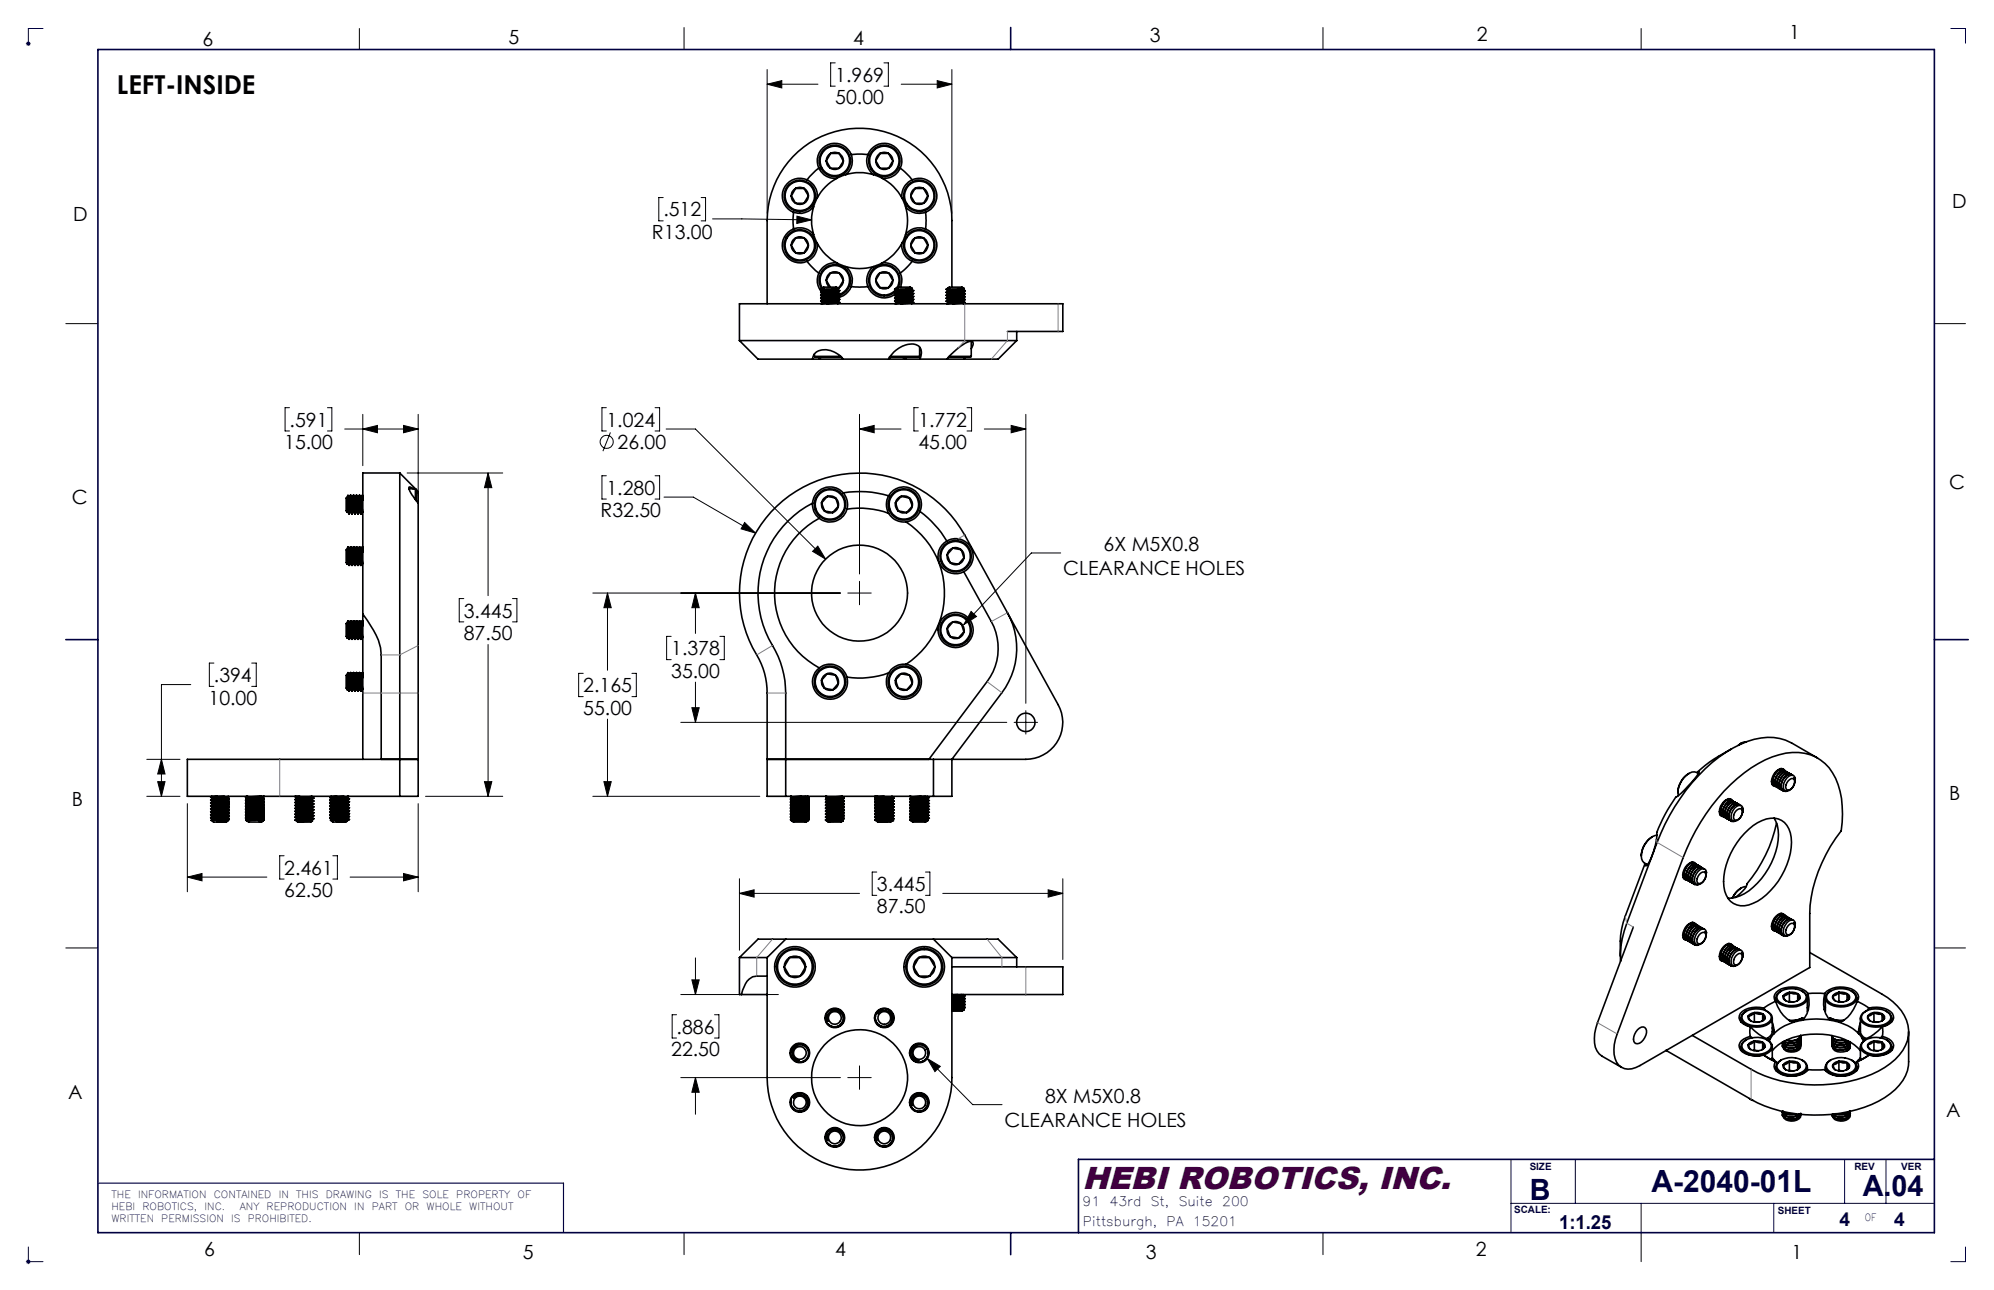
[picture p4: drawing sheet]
<svg xmlns="http://www.w3.org/2000/svg" width="432mm" height="279mm" viewBox="0 0 432 279" stroke-linecap="round" stroke-linejoin="round" font-family="sans-serif">
<defs><g id="words">
<text font-size="6.9" fill="#400040" x="234.4" y="257.6">HEBI ROBOTICS, INC.</text>
<text font-size="6.6" fill="#000040" x="357.7" y="258.2">A-2040-01L</text>
<g font-size="6.3" fill="#000040">
<text x="331.3" y="259.9">B</text>
<text x="403.4" y="259">A.04</text>
</g>
<text font-size="5.6" x="25.3" y="20.4">LEFT-INSIDE</text>
<g font-size="4.2">
<text x="43.8" y="10">6</text>
<text x="110.1" y="9.6">5</text>
<text x="184.7" y="9.8">4</text>
<text x="249" y="9.2">3</text>
<text x="319.8" y="8.8">2</text>
<text x="387.4" y="8.4">1</text>
<text x="180.9" y="17.7">1.969</text>
<text x="180.9" y="22.6">50.00</text>
<text x="15.8" y="47.9">D</text>
<text x="143.6" y="46.9">.512</text>
<text x="422.7" y="45.1">D</text>
<text x="141.2" y="51.8">R13.00</text>
<text x="62.7" y="92.4">.591</text>
<text x="131.3" y="92.4">1.024</text>
<text x="198.9" y="92.4">1.772</text>
<text x="61.5" y="97.3">15.00</text>
<text x="133.7" y="97.3">26.00</text>
<text x="198.9" y="97.3">45.00</text>
<text x="131.3" y="107.2">1.280</text>
<text x="422.1" y="105.9">C</text>
<text x="15.5" y="109.3">C</text>
<text x="130" y="112">R32.50</text>
<text x="239" y="119.3">6X M5X0.8</text>
<text x="230.2" y="124.5">CLEARANCE HOLES</text>
<text x="100.4" y="133.8">3.445</text>
<text x="100.4" y="138.6">87.50</text>
<text x="145.4" y="141.9">1.378</text>
<text x="46.3" y="147.7">.394</text>
<text x="126.3" y="149.9">2.165</text>
<text x="145.4" y="146.8">35.00</text>
<text x="45.2" y="152.6">10.00</text>
<text x="126.3" y="154.8">55.00</text>
<text x="422.1" y="173.3">B</text>
<text x="15.5" y="174.7">B</text>
<text x="61.5" y="189.4">2.461</text>
<text x="61.5" y="194.3">62.50</text>
<text x="189.9" y="193">3.445</text>
<text x="189.9" y="197.9">87.50</text>
<text x="146.5" y="223.9">.886</text>
<text x="145.4" y="228.8">22.50</text>
<text x="14.8" y="238">A</text>
<text x="226.3" y="238.8">8X M5X0.8</text>
<text x="217.6" y="244.1">CLEARANCE HOLES</text>
<text x="421.5" y="242">A</text>
<text x="44.2" y="272">6</text>
<text x="113.2" y="272.7">5</text>
<text x="180.9" y="272.1">4</text>
<text x="248.1" y="272.8">3</text>
<text x="319.6" y="272">2</text>
<text x="387.9" y="272.8">1</text>
</g>
<g font-size="4.2" fill="#000040">
<text x="337.6" y="266.1">1:1.25</text>
<text x="398.3" y="265.4">4</text>
<text x="410.2" y="265.5">4</text>
</g>
<g font-size="2.8" fill="#000040">
<text x="234.4" y="261.3">91</text>
<text x="240.3" y="261.3">43rd</text>
<text x="249.2" y="261.3">St,</text>
<text x="255.3" y="261.3">Suite</text>
<text x="264.7" y="261.3">200</text>
<text x="234.5" y="265.5">Pittsburgh,</text>
<text x="252.6" y="265.5">PA</text>
<text x="258.3" y="265.5">15201</text>
</g>
<g font-size="2.2" fill="#000040">
<text x="331.3" y="253.4">SIZE</text>
<text x="401.6" y="253.4">REV</text>
<text x="411.7" y="253.4">VER</text>
<text x="24.1" y="262.1">HEBI</text>
<text x="24.1" y="259.5">THE</text>
<text x="29.9" y="259.5">INFORMATION</text>
<text x="30.9" y="262.1">ROBOTICS,</text>
<text x="44.3" y="262.1">INC.</text>
<text x="46.3" y="259.5">CONTAINED</text>
<text x="51.9" y="262.1">ANY</text>
<text x="57.7" y="262.1">REPRODUCTION</text>
<text x="60.3" y="259.5">IN</text>
<text x="64.1" y="259.5">THIS</text>
<text x="70.5" y="259.5">DRAWING</text>
<text x="76.7" y="262.1">IN</text>
<text x="80.5" y="262.1">PART</text>
<text x="82.1" y="259.5">IS</text>
<text x="85.7" y="259.5">THE</text>
<text x="87.7" y="262.1">OR</text>
<text x="91.5" y="259.5">SOLE</text>
<text x="92.4" y="262.1">WHOLE</text>
<text x="98.8" y="259.5">PROPERTY</text>
<text x="101.6" y="262.1">WITHOUT</text>
<text x="112.1" y="259.5">OF</text>
<text x="327.9" y="262.8">SCALE:</text>
<text x="385" y="263">SHEET</text>
<text x="24.1" y="264.7">WRITTEN</text>
<text x="34.9" y="264.7">PERMISSION</text>
<text x="50" y="264.7">IS</text>
<text x="53.6" y="264.7">PROHIBITED.</text>
<text x="403.8" y="264.5">OF</text>
</g>
</g></defs>
<g fill="none" stroke="#000" stroke-width=".22">
<path d="M77.8 6.2v4.5M148.1 6v4.7M166.1 18.2l3.2-.7v1.6zM166.1 15.1v31.1M166.1 18.2h11M180.9 13.6h-1v5.1h1M191.4 13.6h1v5.1h-1M195.2 18.2h10.9M203 17.5l3.1 .7-3.1 .9zM206.1 15.1v31.1M286.5 6v4.7M355.4 6.2v4.5"/>
<path d="M143.6 42.8h-.9v5h.9M151.8 42.8h1v5h-1M154.3 47.4l21.5 .2M172.6 46.8l3.2 .8-3.3 .8zM14.3 70.1h6.9M418.9 70.1h6.7M62.7 88.3h-1v5h1M70.9 88.3h1v5h-1M74.6 92.9h16M78.6 92.9l3.1-.8v1.6zM78.6 89.7v11.2M87.4 92.1l3.2 .8-3.2 .8z"/>
<path d="M90.6 89.7v17.7M131.3 88.3h-.9v5h.9M132.2 93.7l-1.6 4M141.9 88.3h.9v5h-.9M144.3 92.9h6.3l28.2 28.2M186.1 92.9l3.2-.8v1.6zM186.1 89.7v34.6M186.1 92.9h9M198.9 88.3h-1v5h1M209.4 88.3h1v5h-1M213.1 92.9h9M219 92.1l3.1 .8-3.1 .8z"/>
<path d="M222.1 89.7v62.6M88.2 102.4h20.7M105.7 102.4l.8 3.2h-1.6zM105.7 102.4v26.6M131.3 103h-.9v5.1h.9M141.9 103h.9v5.1h-.9M143.8 107.7h6.3l13.5 7.8M161.3 113.2l2.3 2.3-3.1-1zM177.1 118.3l1.7 2.8-2.8-1.7zM229.7 119.8h-6.4l-14.6 15.5M100.4 129.6h-1v5.1h1M105.7 139.6v32.9"/>
<path d="M111 129.6h.9v5.1h-.9M128.4 128.4h53.6M131.6 128.4l.8 3.2h-1.6zM131.6 128.4v16.8M145.3 137.8h-.9v5.1h.9M150.6 128.4l.8 3.2h-1.6zM150.6 128.4v8.8M155.9 137.8h.9v5.1h-.9M183.6 128.4h5.1M186.1 125.9v5.1M210.3 132.4l1.2 1.1-2.8 1.8zM41.3 148.3h-6.3v24.2"/>
<path d="M46.3 143.6h-1v5.1h1M54.5 143.6h1v5.1h-1M126.3 145.8h-1v5.1h1M131.6 155.8v16.7M136.8 145.8h1v5.1h-1M147.4 156.5h70.6M149.8 153.3h1.6l-.8 3.2zM150.6 147.7v8.8M219.6 156.5h5.1M222.1 153.9v5.1M31.8 172.5h7.2M31.8 164.5h7.2"/>
<path d="M34.1 169.3h1.6l-.7 3.2zM35 164.5l.7 3.1h-1.6zM40.6 174.1v19M90.6 174.1v19M92.1 172.5h16.8M104.9 169.3h1.6l-.8 3.2zM128.4 172.5h36.1M130.8 169.3h1.6l-.8 3.2zM40.6 190l3.1-.8v1.6zM40.6 190h17.2M61.5 185.3h-.9v5.1h.9M72.1 185.3h1v5.1h-1"/>
<path d="M75.8 190h14.8M87.4 189.2l3.2 .8-3.2 .8zM160.1 193.5l3.2-.8v1.6zM160.1 190.3v15.5M160.1 193.5h26M189.9 188.9h-1v5h1M200.4 188.9h1v5h-1M204.2 193.5h26M227 192.7l3.2 .8-3.2 .8zM230.2 190.3v17.5M14.3 205.3h6.9M146.5 219.8h-.9v5h.9"/>
<path d="M147.4 215.4h21.2M149.8 212.2h1.6l-.8 3.2zM150.6 207.5v7.9M154.7 219.8h1v5h-1M418.9 205.3h6.7M147.4 233.4h34.6M150.6 233.4l.8 3.2h-1.6zM150.6 233.4v7.9M183.6 233.4h5.1M186.1 230.9v5M200.8 229.3l9.8 10h6.4M200.8 229.3l2.8 1.7-1.1 1.1z"/>
<path d="M77.8 267v4.7M148.1 267v4.7M286.5 267v4.7M355.4 267v6.3"/>
<circle cx="131.4" cy="95.7" r="1.42"/>
</g>
<g fill="none" stroke="#000040" stroke-width=".22">
<path d="M5.6 9.5h1M5.8 9.1l.7 .7M6.5 9.1l-.7 .7M9.3 6.2h-3.2v3.7M422.5 6.2h3.1v3.1M327.2 251.1v15.9M341.1 251.1v9.5M399.5 251.1v9.5M408.4 251.1v9.5M5.6 273.3h3.7M5.8 272.9l.7 .7M6.1 270.1v3.7"/>
<path d="M6.5 272.9l-.7 .7M327.2 260.6h91.7M355.4 260.6v6.4M384.1 260.6v6.4M425.6 270.1v3.2h-3.1"/>
</g>
<path d="M21.4 256.3h100.6v10.6" fill="none" stroke="#000040" stroke-width=".25"/>
<path d="M21.2 10.7h397.7v256.3h-397.7zM218.9 6v4.7M14.3 138.5h6.9M418.9 138.5h7.3M418.9 251.1h-185.4v15.9M218.9 267v4.7" fill="none" stroke="#000040" stroke-width=".35"/>
<g fill="#000">
<path d="M150.6 128.4l.8 3.2h-1.6zM149.8 153.3h1.6l-.8 3.2zM186.1 92.9l3.2-.8v1.6zM219 92.1l3.1 .8-3.1 .8zM131.6 128.4l.8 3.2h-1.6zM130.8 169.3h1.6l-.8 3.2zM177.1 118.3l-1.1 1.1 2.8 1.7zM161.3 113.2l-.8 1.3 3.1 1zM160.1 193.5l3.2-.8v1.6zM227 192.7l3.2 .8-3.2 .8zM150.6 233.4l.8 3.2h-1.6zM149.8 212.2h1.6l-.8 3.2zM172.6 46.8l-.1 1.6 3.3-.8zM166.1 18.2l3.2-.7v1.6zM203 17.5l3.1 .7-3.1 .9zM105.7 102.4l.8 3.2h-1.6zM104.9 169.3h1.6l-.8 3.2zM87.4 92.1l3.2 .8-3.2 .8zM78.6 92.9l3.1-.8v1.6zM35 164.5l.7 3.1h-1.6zM34.1 169.3h1.6l-.7 3.2zM40.6 190l3.1-.8v1.6zM87.4 189.2l3.2 .8-3.2 .8z"/>
<path d="M210.3 132.4l1.2 1.1-2.8 1.8zM200.8 229.3l2.8 1.7-1.1 1.1z"/>
</g>
<g fill="none" stroke="#000" stroke-width=".35">
<path d="M174.8 38.9a3.8 3.8 0 0 0-5.1 2 3.8 3.8 0 0 0 2.1 5.1M174.8 38.9a3.8 3.8 0 0 1 2.2 4M177.3 36.4l-2.5 2.5M177.3 36.4a3.9 3.9 0 0 0 3.9 2.2M178.9 34.9a1.84 1.84 0 0 0 .9 1.5M178.9 34.9l.9 1.5M179.8 36.4h1.9M179.8 36.4a1.89 1.89 0 0 0 1.9 0M179.8 33.2l-.9 1.7M179.8 33.2a1.96 1.96 0 0 0-.9 1.7M179.8 33.2a1.89 1.89 0 0 1 1.9 0M179.8 33.2h1.9"/>
<path d="M181.2 38.6a10.2 10.2 0 0 0-4.2 4.3M181.7 33.2a1.96 1.96 0 0 1 .9 1.7M181.7 33.2l.9 1.7M182.6 34.9a1.84 1.84 0 0 1-.9 1.5M182.6 34.9l-.9 1.5M183.2 37.8a10.7 10.7 0 0 1 5.9 0M183.2 37.8l-2 .8M184.3 33.5h3.7M184.3 33.5a3.8 3.8 0 0 0-5-2.2 3.8 3.8 0 0 0-2 5.1M184.3 33.5a3.8 3.8 0 0 1-1.1 4.3M188 33.5a3.8 3.8 0 0 1 5-2.2 3.8 3.8 0 0 1 1.9 5.1M188 33.5a3.8 3.8 0 0 0 1.1 4.3"/>
<path d="M189.1 37.8l2 .8M189.7 34.9a1.84 1.84 0 0 0 .9 1.5M189.7 34.9l.9 1.5M190.6 36.4a1.83 1.83 0 0 0 1.8 0M190.6 36.4h1.8M190.6 33.2a1.96 1.96 0 0 0-.9 1.7M190.6 33.2l-.9 1.7M190.6 33.2h1.8M190.6 33.2a1.83 1.83 0 0 1 1.8 0M191.1 38.6a10.2 10.2 0 0 1 4.2 4.3M192.4 33.2a1.89 1.89 0 0 1 1 1.7M192.4 33.2l1 1.7"/>
<path d="M193.4 34.9a1.78 1.78 0 0 1-1 1.5M193.4 34.9l-1 1.5M194.9 36.4l1.1 .9 1.5 1.6M194.9 36.4a3.8 3.8 0 0 1-3.8 2.2M197.5 38.9a3.8 3.8 0 0 1 5.1 2.1 3.8 3.8 0 0 1-2.2 5M197.5 38.9a3.8 3.8 0 0 0-2.2 4M171.3 42.4a1.78 1.78 0 0 0 1 1.6M171.3 42.4l1 1.6M171.3 53.1l1 1.7M171.3 53.1a1.89 1.89 0 0 0 1 1.7M171.8 46v3.6M171.8 49.6a3.8 3.8 0 0 0-2.1 5 3.8 3.8 0 0 0 5.1 2"/>
<path d="M171.8 49.6a3.8 3.8 0 0 1 4.4 1.2M172.3 40.8a1.78 1.78 0 0 0-1 1.6M172.3 40.8l-1 1.6M172.3 40.8a1.83 1.83 0 0 1 1.8 0M172.3 40.8h1.8M172.3 44h1.8M172.3 44a1.83 1.83 0 0 0 1.8 0M172.3 51.5a1.83 1.83 0 0 1 1.8 0M172.3 51.5h1.8M172.3 54.8a1.83 1.83 0 0 0 1.8 0M172.3 54.8h1.8M172.3 51.5l-1 1.6"/>
<path d="M172.3 51.5a1.78 1.78 0 0 0-1 1.6M174.1 40.8l.9 1.6M174.1 40.8a1.84 1.84 0 0 1 .9 1.6M174.1 51.5a1.84 1.84 0 0 1 .9 1.6M174.1 51.5l.9 1.6M174.8 56.6l.8 1 1.7 1.6M175 42.4a1.84 1.84 0 0 1-.9 1.6M175 42.4l-.9 1.6M175 53.1l-.9 1.7M175 53.1a1.96 1.96 0 0 1-.9 1.7M176.2 44.8a10.7 10.7 0 0 0 0 6M176.2 44.8a3.8 3.8 0 0 1-4.4 1.2"/>
<path d="M176.2 50.8l.8 1.9M177 52.7a10.2 10.2 0 0 0 4.2 4.2M177 52.7v.3a3.8 3.8 0 0 1-2.2 3.6M177 42.9l-.8 1.9M177.3 59.2a3.7 3.7 0 0 0 .6 4M179.8 59.1l-.9 1.6M179.8 59.1a1.84 1.84 0 0 0-.9 1.6M179.8 59.1a1.89 1.89 0 0 1 1.9 0M179.8 59.1h1.9M181.2 56.9h-.2a3.8 3.8 0 0 0-3.7 2.3M181.2 56.9l2 .8M181.7 59.1l.9 1.6"/>
<path d="M181.7 59.1a1.84 1.84 0 0 1 .9 1.6M183.2 57.7a10.7 10.7 0 0 0 5.9 0M183.2 57.7a3.8 3.8 0 0 1 1.1 4.4M189.1 57.7a3.8 3.8 0 0 0-1.1 4.4M190.6 59.1l-.9 1.6M190.6 59.1a1.84 1.84 0 0 0-.9 1.6M190.6 59.1h1.8M190.6 59.1a1.83 1.83 0 0 1 1.8 0M191.1 56.9h.2a3.8 3.8 0 0 1 3.6 2.3M191.1 56.9l-2 .8M192.4 59.1l1 1.6M192.4 59.1a1.78 1.78 0 0 1 1 1.6"/>
<path d="M194.9 59.2a3.7 3.7 0 0 1 .1 3M195.3 52.7a10.2 10.2 0 0 1-4.2 4.2M195.3 52.7a3.8 3.8 0 0 0 2.2 3.9M195.3 42.9l.8 1.9M196.1 44.8a10.7 10.7 0 0 1 0 6M196.1 44.8a3.7 3.7 0 0 0 4.3 1.2M196.1 50.8l-.8 1.9M197.2 42.4l1 1.6M197.2 42.4a1.84 1.84 0 0 0 1 1.6M197.2 53.1l1 1.7M197.2 53.1a1.96 1.96 0 0 0 1 1.7M197.5 56.6l-1.5 1.7-1.1 .9"/>
<path d="M198.2 44a1.83 1.83 0 0 0 1.8 0M198.2 44h1.8M198.2 40.8l-1 1.6M198.2 40.8a1.84 1.84 0 0 0-1 1.6M198.2 40.8a1.83 1.83 0 0 1 1.8 0M198.2 40.8h1.8M198.2 51.5h1.8M198.2 51.5a1.83 1.83 0 0 1 1.8 0M198.2 54.8h1.8M198.2 54.8a1.83 1.83 0 0 0 1.8 0M198.2 51.5l-1 1.6M198.2 51.5a1.84 1.84 0 0 0-1 1.6"/>
<path d="M200 40.8a1.84 1.84 0 0 1 .9 1.6M200 40.8l.9 1.6M200 51.5a1.84 1.84 0 0 1 .9 1.6M200 51.5l.9 1.6M200.4 49.6a3.8 3.8 0 0 1 2.2 5 3.8 3.8 0 0 1-5.1 2M200.4 46l.2 1.8-.2 1.8M200.4 49.6a3.7 3.7 0 0 0-4.3 1.2M200.9 42.4a1.84 1.84 0 0 1-.9 1.6M200.9 42.4l-.9 1.6M200.9 53.1l-.9 1.7M200.9 53.1a1.96 1.96 0 0 1-.9 1.7M160.1 73.8h60.1"/>
<path d="M160.1 73.8l4 4h11.9M176 77.8a2.36 2.36 0 0 1 2.9-2.1l.2 .1a5.6 5.6 0 0 1 3.5 2M176.4 77.2h5.7M176.4 77.2l.1 .2h5.7M176.4 76.7v.5M177.4 77.8h5.2M177.8 64.6l4-.4-.5 .4M177.8 62.6h.7M177.8 62.6h.1M177.8 77.4a.77 .77 0 0 1-1.1 .4h-.7M177.9 62.5a3.4 3.4 0 0 1 1.5-4.9 3.4 3.4 0 0 1 4.6 2.1 3.4 3.4 0 0 1-2.6 4.4M178.1 62.4a3.2 3.2 0 0 1 1.3-4.5 3.2 3.2 0 0 1 4.4 1.7 3.2 3.2 0 0 1-2.2 4.2"/>
<path d="M178.2 63l-.5 .4M178.2 63.6l-.5 .4M178.2 64.3l-.5 .3M178.2 64.9l-.5 .4M178.2 65.6l-.4 .2M178.2 62.4l-.5 .3M178.2 62.3h.3M178.2 62.3l.2-.1h2.7l.5 .3M178.2 62.3v.1M178.2 62.9v.1M178.2 63.6h.1M178.2 64.2v.1"/>
<path d="M178.2 64.9h.1M178.2 65.5v.1M178.5 62.3l-.7 .3M178.5 62.3l-.3 .1M178.5 62.6l-.8 .1 .5 .2M178.9 60.7l.3 .9 .5 .6M178.9 60.7l.9 1.5M181.3 62.7l-3.1 .3M181.3 63.4l-3.1 .2M181.3 64l-3.1 .3M181.3 64.6l-3.1 .3M181.3 65.3l-3.1 .3"/>
<path d="M181.3 62.6l-3.1 .3M181.3 63.9l-3.1 .3M181.3 65.2l-3.1 .3M181.3 63.3l.4 .3M181.3 64l.4 .2M181.3 64.6l.4 .2M181.3 65.3l.4 .2M181.3 62.7l.4 .2M181.3 62.6v.1M181.3 63.3v.1M181.3 63.9v.1M181.3 64.6h.1"/>
<path d="M181.3 65.2v.1M181.3 62.3h.4M181.6 62.5l-.3 .1M181.6 62.5l-3.1 .1M181.7 63l-4 .3 .5 .3M181.7 63.7l-4 .3 .5 .2M181.7 64.3l-4 .3 .5 .3M181.7 64.9l-4 .4 .5 .2M181.7 65.6l-2.6 .2M181.7 62.3l-.2 .1M181.7 62.9h.1M181.7 62.9l-3.9 .4"/>
<path d="M181.7 63.6h.1M181.7 63.6l-3.9 .3M181.7 64.2h.1M181.7 64.8h.1M181.7 64.9l-3.9 .3M181.7 65.5h.1M181.7 65.5l-3.8 .3M181.8 62.9l-.1 .1a6.1 6.1 0 0 1-3 .5l-.5 .1M181.8 63.6l-.5 .3M181.8 64.9l-.5 .3M181.8 65.5l-.4 .3M182.6 77.8h9.8"/>
<path d="M182.6 60.7l-.9 1.6M182.6 60.7a1.84 1.84 0 0 1-.9 1.6M184.3 62.1a3.8 3.8 0 0 1-2.6 2.3M184.3 62.1l1.8 .1 1.9-.1M188 62.1a3.8 3.8 0 0 0 6 1.4M189.7 60.7l.9 1.6M189.7 60.7a1.84 1.84 0 0 0 .9 1.6M190.6 62.3a1.83 1.83 0 0 0 1.8 0M190.6 62.3h1.8M192.4 77.8a5.5 5.5 0 0 1 6-3.1 1.89 1.89 0 0 1 1 2.6l-.2 .5M192.4 77.8h3.8M192.8 77.2h6.3"/>
<path d="M192.9 77.4l-.5 .4M193.4 60.7a1.78 1.78 0 0 1-1 1.6M193.4 60.7l-1 1.6M193.7 62.6h.8M193.7 62.6v.1M193.7 63.3v.1M193.7 63.9v.1M193.7 64.6h.1M193.7 65.2v.1M193.7 62.6h.1M193.8 62.7l.4 .2M193.8 63.4l.4 .2"/>
<path d="M193.8 64l.4 .2M193.8 64.6l.4 .3M193.8 65.3l.4 .2M194.2 63l-.5 .3M194.2 63.6l-.5 .3M194.2 64.3l-.5 .2M194.2 64.9l-.5 .3M194.2 65.6l-.4 .2M194.2 62.4l-.5 .2M194.2 62.3h.3M194.2 62.3l.1-.1h2.8l.5 .3M194.2 62.3v.1"/>
<path d="M194.2 62.9v.1M194.2 63.6h.1M194.2 64.2v.1M194.2 64.9h.1M194.2 65.5v.1M194.3 62.2a3.2 3.2 0 0 0-2.4-4.6 3.2 3.2 0 0 0-3.5 3.8 3.2 3.2 0 0 0 4.8 2l.7-.6M194.5 62.3l-.8 .3M194.5 62.3l-.3 .1M194.5 62.6l-.7 .1M194.6 62.2a3.4 3.4 0 0 0-3.1-4.9 3.4 3.4 0 0 0-3.1 4.8 3.4 3.4 0 0 0 5.7 .8M195.4 77.4l.8 .4M196.2 77.8h3"/>
<path d="M197.3 62.6l-3.1 .3M197.3 63.3l-3.1 .3M197.3 63.9l-3.1 .3M197.3 64.6l-3.1 .3M197.3 65.2l-3.1 .3M197.3 63.3l.4 .3M197.3 64l.4 .2M197.3 64.6l.4 .2M197.3 65.3l.4 .2M197.3 62.7l.4 .2M197.3 62.7l-3.1 .3M197.3 63.4l-3.1 .2"/>
<path d="M197.3 64l-3.1 .3M197.3 65.3l-3.1 .3M197.3 63.3v.1M197.6 62.5l-.3 .2M197.6 62.5l-3.1 .1M197.7 63l-4 .4M197.7 63.7l-4 .3M197.7 64.3l-4 .3M197.7 64.9l-4 .4M197.7 65.6l-2.6 .2M197.7 63l-.4 .3M197.7 63.7l-.4 .3"/>
<path d="M197.7 64.3l-.4 .3M197.7 64.9l-.4 .4M197.7 65.6l-.3 .2M197.7 62.9h.1M197.7 62.9l-3.9 .4M197.7 63.6h.1M197.7 63.6l-3.9 .3M197.7 64.2h.1M197.7 64.3l-3.9 .3M197.7 64.8h.1M197.7 64.9l-3.9 .3M197.7 65.5h.1"/>
<path d="M197.7 65.5l-3.7 .3M197.7 62.9v.1M197.7 63.6v.1M197.7 64.9h.1M197.7 65.5v.1M199.1 77.2l-.2 .2h-6.4M199.1 75.2v2M199.2 77.8h5.8M204.9 62.6v.1M204.9 63.3v.1M204.9 63.9v.1M204.9 64.6h.1"/>
<path d="M204.9 65.2v.1M205 62.7l.4 .2-.4 .4 3.9-.4M205 62.6h.7M205 62.6h.1M205 77.8h3.7M205.4 62.3l-.4 .3M205.4 62.3h.3M205.4 62.3l.2-.1h2.7l.5 .3M205.4 64.2v.1M205.6 77.2h4.7M205.7 62.3l-.7 .3M205.7 62.3l-.3 .1"/>
<path d="M205.7 62.6l-.7 .1M206.1 62.2v-14.4a20 20 0 0 0-20-20 20 20 0 0 0-20 20v18M208.5 62.7l-3.1 .3M208.5 63.4l-3.1 .2M208.5 63.9l-3.1 .3 3.1-.2M208.5 64.6l-3.1 .3M208.5 65.3l-3.1 .3M208.5 62.6l-3.1 .3M208.5 63.3l-3.1 .3M208.5 65.2l-3.1 .3M208.5 63.3l.4 .3M208.8 62.5l-.3 .2 .4 .2"/>
<path d="M208.8 62.5l-3.1 .1M208.9 63l-4 .3 .5 .3-.4 .3 3.9-.3M208.9 64.3l-4 .3 .5 .3-.4 .3 3.9-.3M208.9 64.9l-4 .4 .5 .2-.4 .3M208.9 63.7l-4 .3 .5 .2M208.9 65.6l-2.6 .2M208.9 63.7l-.4 .3 .5 .2M208.9 64.3l-.4 .3 .4 .2M208.9 64.9l-.4 .3 .4 .3M208.9 64.2l-3.9 .3 .4-.2M208.9 63l-.4 .3M208.9 65.6l-.3 .2"/>
<path d="M208.9 65.5l-3.8 .3M208.9 62.9l.1 .1M208.9 63.6l.1 .1M208.9 64.8l.1 .1M208.9 65.5l.1 .1M209 64.2v.1M209.1 77.4l-.4 .4M210.3 77.2l-.2 .2h-4.7M210.3 75.5l.2-.3a.85 .85 0 0 0-.1-1.3 9.2 9.2 0 0 0-4.4 2.8l-1 1.1M210.3 73.9v3.3M218.2 71.8h12v-6h-70.1v8M220.2 73.8l-4.1 4h-7.4"/>
<path d="M220.2 71.8v2M75.1 119.5a5.7 5.7 0 0 0 .5 2.9M75.1 119.5l.3 .7M75.1 119.5v1.2M75.1 108.3l.3 .7M75.1 108.3l.2 2.5M75.1 109.5l.1 1.4M75.1 109.5l.1 1.3M75.1 108.3v1.2M75.2 110.9h.1M75.2 110.8v.1M75.2 110.8h.1"/>
<path d="M75.3 110.8l.3 .5M75.4 118.5a2.16 2.16 0 0 1 .4 1.9l.1 1.5 .3 .5M75.4 107.3a2.13 2.13 0 0 1 .4 1.8l.2 1.7M75.4 107.3v.4M75.4 107.3l-.4 .6v2.7l.2 .3M75.4 107.7l.2 3.6 .3-.5M75.4 118.9v1.3M75.4 118.9l.3 3.5M75.4 118.9v-.4l-.4 .6v2.7l.2 .4M75.4 107.7v1.3M75.4 109l.2 2.2M75.6 118.9l.3 3.1-.2 .4"/>
<path d="M75.6 107.7l.3 3.1M75.6 111.3h.1M75.8 118.5l-.2 .4M75.8 107.3l-.2 .4M75.9 107.3l.3 3.9M75.9 107.2h.1M75.9 110.8h.1M76 110.8l.2 .5M76 118.5l.2 3.9M76 118.5a2.16 2.16 0 0 1 .4 1.9l.2 1.5 .2 .5M76 118.5l.3 3.9M76.2 111.3h.1"/>
<path d="M76.2 118.9l.3 3.1M76.2 107.7l.4 3.1M76.3 107.7l.2-.4 .3 3.9M76.5 118.5l-.2 .4M76.5 107.2h.1M76.6 110.8l-.3 .5M76.6 110.8l.2 .5M76.6 110.8l-.3-3-.3-.5 .3 3.9M76.6 118.5l.3 3.9M76.8 118.9l.2 .1 .2 3M76.8 107.7l.2 .1 .2 3M76.8 111.3h.1"/>
<path d="M76.9 118.9l-.4-.4 .3 3.9M76.9 107.7l-.3-.4 .3 3.9M76.9 118.9l.3 3.1M76.9 107.7l.3 3.1M76.9 107.7l.3-.4 .3 3.9M77.2 118.5l-.3 .4M77.2 107.2h.1M77.2 110.8l-.3 .5M77.2 110.8l.3 .5M77.3 118.5l.3 3.9M77.5 111.3h.1M77.8 118.5l-.3 .5 .3 3-.2 .4"/>
<path d="M77.8 107.3l-.3 .5 .3 3M77.8 110.8l-.2 .5M77.8 107.3l.3 3.9M77.8 107.2h.1M77.8 110.8h.1M77.9 110.8l.2 .5M77.9 110.8l-.3-3-.3-.5 .3 3.9M77.9 118.5l.3 3.9M78.1 118.9l.4 3.1-.3 .4M78.1 107.7l.4 3.1M78.1 111.3h.1M78.2 107.7l.2-.4 .2 1.1"/>
<path d="M78.4 118.5l-.2 .4M78.5 110.8l-.3 .5M78.5 107.2h.1M78.5 110.8h.1M78.5 110.8l-.3-3-.3-.5 .3 3.9M78.5 118.5l.1 1.1M78.5 110.8l.1 .1M78.5 118.5l.1 .1M78.5 107.3l.1 .1M86.6 102.4v70.1M86.6 102.4h-8v30.6M86.6 102.4l4 4.1v.3"/>
<path d="M88.5 105.9h1.5M89.5 105.9l-.1-.1a.65 .65 0 0 0-.9-.2l.5 1.2 1.6 2.2M90 105.9v2.3M90 105.9l.2 .2v2.4M90.2 106.4l.4 .4M90.6 109v63.5h-50v-8h50M90.6 106.8v2.2M176 109a22.1 22.1 0 0 0-8.1 32 20 20 0 0 1 2.2 9.1v22.4M176 109a3.6 3.6 0 0 0 1.4 3.3M177.4 112.3a18.4 18.4 0 0 0 0 32.4M177.9 108.9l.6 1.8M177.9 108.9a1.84 1.84 0 0 0 .6 1.8"/>
<path d="M178.5 110.7l1.8 .3M178.5 110.7a1.79 1.79 0 0 0 1.8 .3M179.1 107.5l1.8 .4M179.1 107.5a1.79 1.79 0 0 1 1.8 .4M179.1 107.5a1.83 1.83 0 0 0-1.2 1.4M179.1 107.5l-1.2 1.4M180.9 107.9a1.83 1.83 0 0 1 .6 1.7M180.9 107.9l.6 1.7M181.5 109.6a1.82 1.82 0 0 1-1.2 1.4M181.5 109.6l-1.2 1.4M182.6 106.8a21.8 21.8 0 0 1 9.8 .6M182.6 106.8a3.8 3.8 0 0 0-4.1-1.1 3.8 3.8 0 0 0-2.5 3.3"/>
<path d="M182.6 106.8a3.8 3.8 0 0 1 .8 3.5M183.4 110.3a18.4 18.4 0 0 1 9 .9M183.4 110.3a3.8 3.8 0 0 1-6 2M192.4 107.4a3.8 3.8 0 0 1 5-1.5 3.8 3.8 0 0 1 1.8 4.9M192.4 111.2a3.8 3.8 0 0 0 3.8 1.8M192.4 107.4a3.9 3.9 0 0 0 0 3.8M193.9 108.9l.6 1.8M193.9 108.9a1.93 1.93 0 0 0 .6 1.8M194.5 110.7a1.88 1.88 0 0 0 1.9 .3M194.5 110.7l1.9 .3M195.1 107.5a1.87 1.87 0 0 1 1.9 .4M195.1 107.5l1.9 .4"/>
<path d="M195.1 107.5l-1.2 1.4M195.1 107.5a1.87 1.87 0 0 0-1.2 1.4M196.2 113a18.5 18.5 0 0 1 0 30.9M197 107.9a1.83 1.83 0 0 1 .6 1.7M197 107.9l.6 1.7M197.6 109.6a2.01 2.01 0 0 1-1.2 1.4M197.6 109.6l-1.2 1.4M199.2 110.8a23 23 0 0 1 5.8 6.4M199.2 110.8a3.6 3.6 0 0 1-3 2.2M205 117.2a3.8 3.8 0 0 1 5.3 1.4 3.8 3.8 0 0 1-1.6 5.2M205 117.2a3.8 3.8 0 0 0-1.4 5.1 3.8 3.8 0 0 0 5.1 1.5M206.3 118.7a1.79 1.79 0 0 1 1.8 .4"/>
<path d="M206.3 118.7l1.8 .4M206.3 118.7l-1.2 1.4M206.3 118.7a1.69 1.69 0 0 0-1.2 1.4M208.1 119.1l.6 1.7M208.1 119.1a1.85 1.85 0 0 1 .6 1.7M75.1 120.7l.1 1.5M75.1 135.5l.3 .7M75.1 135.5l.2 2.5M75.1 136.7l.1 1.4M75.1 136.7l.1 1.3M75.1 135.5v1.2M75.2 122.2h.1"/>
<path d="M75.2 138.1h.1M75.2 122.1h.1M75.2 138v.1M75.2 138h.1M75.3 138l.3 .5M75.4 134.5l.2 .5 .3 3M75.4 120.2l.2 2.2M75.4 134.9v1.3M75.4 134.9l.3 3.5M75.4 136.2l.2 2.2M75.4 134.9v-.4l-.4 .6v2.7l.2 .3M75.6 122.4h.1"/>
<path d="M75.6 134.9h.1M75.8 134.5a4.4 4.4 0 0 0 0 2.5l.2 1M75.9 138l-.2 .5M75.9 122.1h.1M75.9 138h.1M76 138l.2 .5 .4-.5M76 134.5l.2 3.9M76 134.5l.2 .4 .4 3.1M76 134.5l.3 3.9M76.2 122.4h.1M76.2 134.9h.1M76.5 134.5a4.4 4.4 0 0 0 0 2.5l.1 1"/>
<path d="M76.5 122.1h.1M76.6 122l-.3 .4M76.6 138l.2 .5 .4-.5M76.6 134.5l.3 3.9M76.8 122.4h.1M76.8 134.9h.1M77.2 134.5l-.3 .4 .3 3.1M77.2 122.1h.1M77.2 122l-.3 .4M77.2 122l.3 .4M77.2 138l.3 .5 .3-.5M77.2 138l-.3-3.1-.4-.4 .3 3.9"/>
<path d="M77.3 134.5l.3 3.9M77.5 122.4l-.3-3.9a1.14 1.14 0 0 1 .5 1.3l.1 2.1 .3 .5M77.5 122.4h.1M77.5 134.9l-.3-.4 .3 3.9M77.5 134.9l.3 3.1M77.5 134.9h.1M77.6 134.9l.3 3.1M77.8 134.5l-.3 .4M77.8 122.1h.1M77.8 138h.1M77.9 138l.2 .5 .4-.5M77.9 134.5l.3 3.9"/>
<path d="M78.1 122.4h.1M78.1 134.9h.1M78.2 134.9l.3 3.1M78.4 134.5l-.2 .4M78.5 122.1h.1l-.3-2.3a1.2 1.2 0 0 0-.5-1.3l.3 3.9M78.5 138l-.2-1a3.4 3.4 0 0 0-.5-2.5l.3 3.9M78.5 138h.1M78.5 134.5l.1 1.1M78.5 138l.1 .1M78.5 134.5l.1 .1M78.6 133a15.8 15.8 0 0 1 3.9 8.9v22.6M78.6 133v31.5"/>
<path d="M205.1 120.1l.6 1.7M205.1 120.1a1.64 1.64 0 0 0 .6 1.7M205.1 136.1a1.72 1.72 0 0 0 .6 1.8M205.1 136.1l.6 1.8M205.7 121.8a1.79 1.79 0 0 0 1.8 .4M205.7 121.8l1.8 .4M205.7 137.9a1.79 1.79 0 0 0 1.8 .3M205.7 137.9l1.8 .3M206.3 134.7a1.71 1.71 0 0 0-1.2 1.4M206.3 134.7l-1.2 1.4M206.3 134.7a1.79 1.79 0 0 1 1.8 .4M206.3 134.7l1.8 .4"/>
<path d="M208.1 135.1a1.83 1.83 0 0 1 .6 1.7M208.1 135.1l.6 1.7M208.7 123.8l6 10.8a12.1 12.1 0 0 1-1 13l-12.5 16.9M208.7 120.8l-1.2 1.4M208.7 120.8a1.71 1.71 0 0 1-1.2 1.4M208.7 136.8a1.82 1.82 0 0 1-1.2 1.4M208.7 136.8l-1.2 1.4M218.2 132.7a15.9 15.9 0 0 1-1.2 17.3l-10.9 14.5v8h-40v-22.4a17 17 0 0 0-3.1-9.8 26 26 0 0 1 10.9-34.8 26 26 0 0 1 35 10.4l20.2 36.7a8 8 0 0 1-7 11.9h-56M75.1 146.7a5.7 5.7 0 0 0 .5 2.9M75.1 146.7l.3 .7M75.1 147.9l.1 1.5M75.1 146.7v1.2"/>
<path d="M75.2 149.4l-.2-.4v-2.7l.4-.6a2.16 2.16 0 0 1 .4 1.9l.1 1.5 .3 .5M75.2 149.4h.1M75.2 149.3h.1M75.4 145.7v.4M75.4 146.1l.3 3.5 .2-.4-.3-3.1M75.4 146.1v1.3M75.4 147.4l.2 2.2M75.6 149.6h.1M75.8 145.7l-.2 .4M75.9 149.3h.1M76 145.7l.2 3.9M76.2 149.6h.1"/>
<path d="M76.2 146.1l.3 3.1M76.3 149.6l-.3-3.9a2.16 2.16 0 0 1 .4 1.9l.2 1.5 .2 .5M76.5 145.7l-.2 .4M76.5 149.3h.1M76.6 149.2l-.3 .4M76.6 145.7l.3 .4M76.6 145.7l.3 3.9M76.6 145.7l.2 3.9M76.8 146.1l.2 .1 .2 3M76.8 149.6h.1M76.9 146.1l.3 3.1M77.2 145.7l-.3 .4"/>
<path d="M77.2 149.3h.1M77.2 149.2l-.3 .4M77.2 149.2l.3 .4M77.3 145.7l.3 .5v.5a5.7 5.7 0 0 0 .5 2.9M77.3 145.7l.3 3.9M77.3 145.7l.2 3.9M77.5 149.6h.1M77.8 145.7l-.3 .5 .3 3-.2 .4M77.8 149.3h.1M77.9 145.7l.3 .5 .4 3.1M77.9 145.7l.3 3.9M77.9 145.7l.2 3.9"/>
<path d="M78.1 146.1l.4 3.1-.3 .4M78.1 149.6h.1M78.4 145.7l-.2 .4M78.5 149.3h.1M78.6 145.8l-.1-.1 .1 1.1M177.4 144.7a3.8 3.8 0 0 1 6 1.9M177.4 144.7a3.8 3.8 0 0 0 1.2 6.6 3.8 3.8 0 0 0 4.8-4.7M177.9 147.3l.6 1.7M177.9 147.3a1.75 1.75 0 0 0 .6 1.7M178.5 149l1.8 .4M178.5 149a1.79 1.79 0 0 0 1.8 .4M179.1 145.9l1.8 .4"/>
<path d="M179.1 145.9a1.79 1.79 0 0 1 1.8 .4M179.1 145.9a1.81 1.81 0 0 0-1.2 1.4M179.1 145.9l-1.2 1.4M180.9 146.3l.6 1.7M180.9 146.3a1.93 1.93 0 0 1 .6 1.7M181.5 148a1.71 1.71 0 0 1-1.2 1.4M181.5 148l-1.2 1.4M192.4 145.7a18.4 18.4 0 0 1-9 .9M193.9 147.3l.6 1.7M193.9 147.3a1.83 1.83 0 0 0 .6 1.7M194.5 149l1.9 .4M194.5 149a1.88 1.88 0 0 0 1.9 .4"/>
<path d="M195.1 145.9a1.88 1.88 0 0 1 1.9 .4M195.1 145.9l1.9 .4M195.1 145.9a1.85 1.85 0 0 0-1.2 1.4M195.1 145.9l-1.2 1.4M196.2 143.9a3.9 3.9 0 0 0-3.8 1.8M196.2 143.9a3.8 3.8 0 0 1 3.2 4.7 3.8 3.8 0 0 1-5.2 2.6 3.8 3.8 0 0 1-1.8-5.5M197 146.3a1.93 1.93 0 0 1 .6 1.7M197 146.3l.6 1.7M197.6 148a1.87 1.87 0 0 1-1.2 1.4M197.6 148l-1.2 1.4M45.6 172.6v.1M45.6 173.2v.1"/>
<path d="M45.6 175.2h.1M45.6 176.4v.1M45.6 177.1v.1M45.6 176.5l.4 .2-.4 .4M45.6 175.9l.4 .2-.4 .3M45.6 175.3l.4 .2-.4 .3M45.6 174.6l.4 .2-.4 .4M45.6 174l.4 .2-.4 .3M45.6 173.3l.4 .3-.4 .2M45.6 177.2l.4 .2-.3 .3M45.6 172.7l.4 .3M45.7 177.7l.5 .3h2.8l.3-.1"/>
<path d="M45.9 172.5l-.3 .1M46 173l-.4 .2M46.3 177.6h1.5M46.3 177.6l-.6 .1M47 177.9h1.2M47.1 172.5l-1.5 .1M47.8 177.6l-.8 .3M48.6 172.5l-3 .2M49.2 177.8l-1 .1M49.2 177.2l-3.1 .2M49.2 176.5l-3.1 .3M49.2 175.9l-3.1 .3"/>
<path d="M49.2 175.2l-3.1 .3M49.2 174.6l-3.1 .3M49.2 174l-3.1 .3M49.2 173.3l-3.1 .3M49.2 172.7l-3.1 .3M49.2 177.7l-2.2 .2M49.2 177.1l-3.1 .3M49.2 176.5l-3.1 .2M49.2 175.8l-3.1 .3M49.2 174.5l-3.1 .3M49.2 173.9l-3.1 .3M49.2 173.2l-3.1 .4"/>
<path d="M49.2 172.6l-3.1 .3M49.2 176.5l.4 .2-4 .4M49.5 172.5l-.3 .2 .4 .2-4 .3M49.6 177.4l-3.3 .2M49.6 174.2l-4 .3M49.6 173.6l-3.7 .2-.3 .2M49.6 177.5l-1.8 .1M49.6 176.8l-4 .4M49.6 176.2l-4 .3M49.6 175.5l-4 .3M49.6 174.9l-4 .3M49.6 174.3l-4 .2"/>
<path d="M49.6 173.6l-4 .4M49.6 173l-4 .3M49.6 176.7l-.4 .4 .4 .3M49.6 175.5l-.4 .3 .4 .3-4 .3M49.6 174.8l-.4 .4 .4 .3-4 .3M49.6 174.2l-.4 .3 .4 .4-4 .3M49.6 173.6l-.4 .3 .4 .3M49.6 172.9l-.4 .3 .4 .3M49.6 176.1l-.4 .4M49.6 177.4l-.4 .3 .1 .2h-1.1M53.2 176.6l.4 .3M53.2 175.4l.4 .2"/>
<path d="M53.2 174.7l.4 .2M53.2 174.1l.4 .2M53.2 173.4l.4 .3M53.2 172.8l.4 .2M53.2 177.3l.4 .2M53.2 172.6v.2M53.2 173.2v.2M53.2 174.5v.2M53.2 175.2v.1M53.2 175.8v.2M53.2 176.4v.2M53.2 177.1v.2"/>
<path d="M53.2 172.8l4-.3a8.5 8.5 0 0 1-3.5 .5h-.1M53.2 176.5h.1M53.2 175.9h.1M53.2 175.3h.1M53.2 174.6h.1M53.2 172.7h.1M53.2 177.2h.1M53.4 177.7l.4 .3h2.8l.2-.1M53.4 172.5l-.2 .1M53.5 177.7h-.2h.1M53.5 177l-.3 .1M53.5 176.4h-.3"/>
<path d="M53.5 175.8h-.3M53.5 175.1l-.3 .1M53.5 174.4l-.3 .1M53.5 173.8h-.3v.3M53.5 173.2h-.3M53.5 172.5l-.3 .1M53.6 176.8l-.4 .3M53.6 176.2l-.4 .2M53.6 175.6l-.4 .2M53.6 174.9l-.4 .3M53.6 174.3l-.4 .2M53.6 173.6l-.4 .2"/>
<path d="M53.6 173l-.4 .2M53.6 177.5l-.3 .2M53.6 176.8l-.4 .4M53.6 176.2l-.4 .3M53.6 175.6l-.4 .3M53.6 174.9l-.4 .4M53.6 174.3l-.4 .3M53.6 173.7l-.4 .3M53.6 172.4l-.4 .3M53.6 177.5l-.2 .2M53.6 173v.1M55.8 177.6h1.2"/>
<path d="M55.8 177.6l-2.4 .1M56.1 177.9h.7M56.6 172.5l-3.4 .2M56.8 177.8l-.7 .1M56.8 177.8h-.1M56.8 172.8l.4 .2-4 .3 .4-.2M56.8 177.3l.4 .2-1.4 .1M56.8 176.6l.4 .2-4 .4M56.8 176l.4 .2-4 .3M56.8 175.3l.4 .3-4 .3M56.8 174.7l.4 .2-4 .4M56.8 174.1l.4 .2-4 .3"/>
<path d="M56.8 173.4l.4 .3-4 .3M56.8 177.3l-3.1 .3M56.8 176.6l-3.1 .3M56.8 176l-3.1 .3M56.8 175.3l-3.1 .3M56.8 174.7l-3.1 .3M56.8 174.1l-3.1 .3M56.8 173.4l-3.1 .3M56.8 172.8l-3.1 .3M56.8 172.7v.1M56.8 173.4h.1M56.8 174v.1"/>
<path d="M56.8 174.6v.1M56.8 175.3h.1M56.8 175.9v.1M56.8 177.2v.1M56.8 177.8v.1M56.8 177.2l.4 .2M56.8 176.5l.4 .2M56.8 175.9l.4 .2M56.8 175.3l.4 .2M56.8 174.6l.4 .2M56.8 174l.4 .2M56.8 173.3l.4 .2"/>
<path d="M56.8 172.7l.4 .2M56.9 177.9h-.1M57 177.6h.2l-.4 .2M57 177.6l-.9 .3M57.1 177.6l-.3 .1M57.1 177.4l.1 .2M57.1 174.2l.1 .2M57.1 173.6l.1 .1M57.1 172.9h.1M57.2 176.7l-.1 .1M57.2 176.1h-.1M57.2 175.5h-.1"/>
<path d="M57.2 174.8l-.1 .1M57.2 175.5l-.2 .2-3.8 .3 .4 .2M57.2 177a8.5 8.5 0 0 1-3.5 .4l-.1 .1M57.2 176.3a9.2 9.2 0 0 1-3.6 .5M57.2 175.7l-.4 .2-3.2 .3M57.2 175l-.5 .3-3.1 .3M57.2 174.4a4.8 4.8 0 0 1-2.6 .4l-1 .1M57.2 173.7a4.4 4.4 0 0 1-2.6 .5l-1 .1M57.2 173.1a9.1 9.1 0 0 1-3.5 .5l-.1 .1M57.2 177l-4 .3M57.2 176.3l-4 .3M57.2 175l-4 .4"/>
<path d="M57.2 174.4l-4 .3M57.2 173.7l-4 .4M57.2 173.1l-4 .3M57.2 172.9v.2M57.2 174.8v.2M57.2 176.1v.2M57.2 176.7v.3M63.9 177l.4 .3M63.9 175.8l.4 .2M63.9 175.1l.4 .3M63.9 174.5l.4 .2M63.9 173.8l.4 .3"/>
<path d="M63.9 172.5l.4 .3M63.9 177.6h.4M63.9 177.6l.6 .4h.9a3.6 3.6 0 0 0 2.3-.2M63.9 173.1v.1M63.9 173.8h.1M63.9 174.4v.1M64 176.3l3.9-.3-.2 .1-3.8 .3zM64 172.5v.1l.9-.1M64.3 177.6v.3M64.3 176.7l-.3 .3M64.3 176.1l-.3 .3 .3 .2M64.3 175.5l-.3 .2"/>
<path d="M64.3 174.8l-.3 .3M64.3 174.2l-.3 .2M64.3 173.5l-.3 .3M64.3 172.9l-.3 .2M64.3 177.4l-.3 .2M64.3 177.9h.6M64.3 172.8v.1M64.3 173.5h.1M64.3 174.7v.1M64.3 175.4h.1M64.3 176.6v.1M64.3 177.3v.1"/>
<path d="M67.5 177.1l.4 .2M67.5 176.4l.4 .2M67.5 175.8l.4 .2M67.5 175.1l.4 .3M67.5 174.5l.4 .2M67.5 173.8l.4 .3M67.5 173.2l.4 .2M67.5 172.6l.4 .2M67.5 173.1l-3.1 .3-.5-.2M67.5 177.7l-2.6 .2M67.5 177.1l-3.2 .3M67.5 176.3l-.2 .2-3 .2"/>
<path d="M67.5 175.8l-3.2 .2M67.5 175.1l-3.2 .3M67.5 174.5l-3.2 .3M67.5 173.8l-3.2 .3M67.5 173.2l-3.2 .3M67.5 172.6l-3.2 .3M67.5 177.6l-3.2 .3M67.5 177l-3.2 .3M67.5 176.4l-3.2 .2M67.5 175.7l-3.2 .3M67.5 175l-3.2 .4M67.5 174.4l-3.2 .3"/>
<path d="M67.5 172.5l-3.2 .3M67.5 177.7l.2 .1M67.5 172.5v.1M67.5 173.1v.1M67.5 173.8h.1M67.5 174.4v.1M67.5 175v.1M67.5 175.7v.1M67.5 177v.1M67.5 177.6v.1M67.6 172.5h-.1M67.7 177.8l-2.8 .1"/>
<path d="M67.9 176.6l-3.9 .4M67.9 175.4l-4 .4M67.9 174.7l-4 .4M67.9 174.1l-3.9 .3M67.9 172.8l-3.9 .3M67.9 177.4l-3.6 .2M67.9 176.7l-4 .3M67.9 175.4l-3.9 .4M67.9 174.8l-3.9 .3M67.9 174.2l-3.9 .3M67.9 173.5l-3.9 .3M67.9 172.9l-3.9 .3"/>
<path d="M67.9 176.7l-.4 .3M67.9 176.1l-.4 .3M67.9 175.5l-.4 .2M67.9 174.8l-.4 .2M67.9 174.2l-.4 .2M67.9 173.5l-.4 .3M67.9 172.9l-.4 .2M67.9 177.4l-.4 .2M67.9 177.4l-3.9 .2M67.9 172.8v.1M67.9 174.1v.1M67.9 174.7v.1"/>
<path d="M67.9 175.4h.1M67.9 176.6v.1M71.5 176l.4 .2M71.5 173.9v.2l.4 .2M71.5 176.5l.4 .3M71.5 175.9l.4 .3M71.5 174.6l.4 .3M71.5 174l.4 .3M71.5 173.3l.4 .3M71.5 172.7l.4 .3M71.5 177.2l.4 .3M71.5 174.6l4-.3-.4 .2 .4 .3"/>
<path d="M71.6 177.7a3.4 3.4 0 0 0 2.4 .3h.9l.3-.1M71.6 177.2l-.1 .1M71.6 176.6h-.1M71.6 176h-.1M71.6 175.3l-.1 .1M71.6 174.7h-.1M71.6 174l-.1 .1M71.6 173.4h-.1M71.6 172.8h-.1M71.7 172.5l-.2 .1v.2l.4 .2M72.2 177.6l-.6 .1M72.2 177.6l3.2-.2 .1 .2"/>
<path d="M72.2 177.6h1.4M72.8 177.9h1.2M73 172.5l-1.5 .1M73.6 177.6l-.8 .3M74.5 172.5l-3 .2M75 175.9l-3.1 .3-.4 .2v.2l.4 .2M75 174.6l-3.1 .3-.4 .3v.2l.4 .2M75 174l-.7 .1a5.3 5.3 0 0 0-2.8 .4v.2l.4 .2M75 172.7l-.7 .1a5.3 5.3 0 0 0-2.8 .4v.2l.4 .2M75 176.5l-.7 .1a5.9 5.9 0 0 0-2.8 .5v.2l.4 .2M75 175.2l-3.1 .3-.4 .3v.2M75 173.3l-.7 .1a5.9 5.9 0 0 0-2.8 .4"/>
<path d="M75 177.2l-2.9 .2-.5 .3M75 177.8l-1 .1M75 177.7l-2.2 .2M75 177.1l-3.1 .3M75 176.5l-3.1 .2M75 175.8l-3.1 .3M75 175.2l-3.1 .3M75 174.5l-3.1 .3M75 173.9l-3.1 .3M75 173.2l-3.1 .4M75 172.6l-3.1 .3M75.1 177.2l.4 .2"/>
<path d="M75.1 176.5l.4 .2M75.1 175.2l.4 .3M75.1 174l.4 .2M75.1 173.3l.4 .2M75.1 172.7l.4 .2M75.1 177.8l-1.1 .1M75.2 172.5h.3l-.4 .2M75.2 177.6h.1M75.3 177.6h.2l-.4 .2M75.3 177.6l-.1 .1M75.3 172.5l-.2 .2M75.4 174.3h.1"/>
<path d="M75.5 174.9l-4 .3 .4 .3M75.5 177.5h-.1M75.5 176.8l-.1 .1M75.5 176.2h-.1M75.5 175.6h-.1M75.5 174.9l-.1 .1M75.5 173.6l-.1 .1M75.5 173h-.1M75.5 176.7l-4 .4M75.5 176.1l-4 .3M75.5 175.5l-4 .3M75.5 174.8l-4 .4"/>
<path d="M75.5 172.9l-4 .3M75.5 177.5l-1.9 .1M75.5 176.8l-4 .4M75.5 176.2l-4 .3M75.5 175.5l-4 .4M75.5 173.6l-4 .4M75.5 173l-4 .3M75.5 177.5h.1M75.5 176.8h.1M75.5 176.2h.1M75.5 175.6h.1M75.5 174.9h.1"/>
<path d="M75.5 173.6h.1M75.5 173h.1M75.5 177l-.4 .2M75.5 176.2l-.4 .3 .4-.2M75.5 175.7l-.4 .2M75.5 175l-.4 .3M75.5 174.4l-.4 .2M75.5 173.7l-.4 .3M75.5 173.1l-.4 .2M75.5 175.6l-.4 .2 .4 .3M75.5 176.8l-.4 .4M75.5 174.9l-.4 .3"/>
<path d="M75.5 173.6l-.4 .4M75.5 173l-.4 .3M75.5 177.5l-.4 .3M75.5 177h-.3M75.5 176.3l-.3 .1M75.5 175.5v.1l-.3 .1M75.5 175l-.3 .1M75.5 174.4h-.3M75.5 173.7l-.3 .1M75.5 173.1h-.3M75.5 174.4v-.2l-4 .3M75.5 173.7l-.1-.1-3.9 .3"/>
<path d="M75.5 172.9v.2M75.5 174.8v.2M75.5 176.1v.2M75.5 176.7v.3M171.2 175.5l.4 .4-.4 .3 .4 .3-.4 .3 .4 .3-.4 .4M171.2 173.7l.4 .2-.4 .3 .4 .4M171.2 173.1l.4 .2-.4 .4M171.2 172.6l.1-.1 .3 .1-.4 .4M171.2 177.6l.4 .2-.4-.1 .1-.1M171.2 176.4v.1M171.2 175.7h.1M171.3 177l-.1 .1h.3"/>
<path d="M171.3 175.7l-.1 .1h.3M171.3 174.4l-.1 .2 .3-.1M171.3 173.1l-.1 .1M171.3 173.7l-.1 .2M171.3 176.3l-.1 .1M171.3 175l-.1 .1M171.3 177.6l-.1 .1M171.3 177h-.1M171.3 176.4h-.1M171.3 175l-.1 .2M171.3 174.4h-.1M171.3 173.8h-.1"/>
<path d="M171.3 172.5h-.1M171.3 176.5l.2 .1M171.3 175.9l.2 .1M171.3 175.2l.2 .1M171.3 174.6l.2 .1M171.3 174l.2 .1M171.3 173.3l.2 .1M171.3 172.6l.2 .2M171.3 177.1l.2 .2M171.5 176.4l-.3 .1M171.5 175.1l-.3 .1M171.5 173.8l-.3 .1"/>
<path d="M171.5 173.2l-.3 .1M171.5 172.6h-.3M171.6 177.9l3.5-.2-.5 .3h-1.2a2.62 2.62 0 0 1-1.8-.1zM171.6 174.6l-.4 .3 .4 .4-.4 .2M173.6 172.5l-1.9 .1M174.6 172.5l-2.9 .2M174.8 177.5l-3.1 .3M174.8 176.9l-3.1 .3M174.8 176.2l-3.1 .4M174.8 175.6l-3.1 .3M174.8 175l-3.1 .3M174.8 174.3l-3.1 .3"/>
<path d="M174.8 173.7l-3.1 .3M174.8 173l-3.1 .4M174.8 176.9l.4 .3a6.2 6.2 0 0 1-3.3 .5l-.2 .1M174.8 176.2l.4 .4a6.2 6.2 0 0 1-3.3 .5h-.2M174.8 174.2l.4 .5a7.5 7.5 0 0 1-3.3 .5h-.2M174.8 173l.4 .4M174.8 173h.1M174.8 176.8v.1M174.9 172.5l.3 .2a6.2 6.2 0 0 1-3.3 .5l-.2 .1M175.1 173.4l.1 .2-.4 .1 .4 .3a7 7 0 0 1-3.3 .5l-.2 .1M175.1 177.3l.1 .1h-.4l.3 .3M175.1 172.8l.1 .1-.4 .1"/>
<path d="M175.1 174.1l.1 .1M175.1 174.7l.1 .2M175.1 176l.1 .1M175.1 176.6l.1 .2M175.1 175.4h.1M175.2 177.3l-.3 .1M175.2 176.7h-.3M175.2 176l-.3 .1M175.2 175.4l-.3 .1M175.2 174.8h-.3M175.2 174.1l-.3 .1M175.2 173.5l-.3 .1"/>
<path d="M175.2 172.9h-.3M175.2 177.1l-4 .3M175.2 176.5l-4 .3M175.2 175.9l-4 .3M175.2 175.2l-4 .3M175.2 174.6l-4 .3M175.2 173.9l-4 .3M175.2 173.3l-4 .3M175.2 172.6l-4 .4M175.2 177.2l-4 .3M175.2 176.6l-4 .3M175.2 175.3l-4 .3"/>
<path d="M175.2 174.7l-4 .3M175.2 174l-4 .3M175.2 173.4l-4 .3M175.2 172.7l-4 .3M175.2 176.8l-.3 .2M175.2 176.1l-.3 .2M175.2 175.5l-.3 .2M175.2 174.9l-.3 .1M175.2 174.2l-.3 .2M175.2 173.6l-.3 .1M175.2 173l-.3 .1M175.2 177.4l-.3 .2"/>
<path d="M175.2 175.5h-.4l.4 .4a8.3 8.3 0 0 1-3.5 .6M175.2 174.9h-.4l.4 .3M175.2 175.2v.1a8.3 8.3 0 0 1-3.5 .5v.1M175.2 173.4l-.6 .3-2.9 .2M175.2 176.8h-.4M175.2 176.1l-.4 .1M175.2 174.2l-.4 .1M175.2 175.4v.1M178.8 175.6l.4 .4M178.8 173.8l.4 .2M178.8 173.2l.4 .2M178.8 172.5l.4 .3"/>
<path d="M178.8 177.6l.4 .3M178.8 177.6h.1M178.8 172.5h.1M178.8 177.6v.1M178.8 176.9l.4 .3M178.8 176.3l.4 .3M178.8 175l.4 .3M178.8 174.3l.4 .4M178.8 173.1h.1M178.8 173.7v.1M179 172.5h-.2M179.2 177.9h.1"/>
<path d="M179.2 172.8h.1M179.2 173.4v.1M179.2 174v.1M179.2 175.3v.1M179.2 176h.1M179.2 176.6v.1M179.2 177.2v.1M182.3 177.6l-3.1 .3M182.3 176.9l-3.1 .3M182.3 176.3l-3.1 .3M182.3 175.6l-3.1 .4M182.3 175l-3.1 .3"/>
<path d="M182.3 173.7l-3.1 .3M182.3 173.1l-3.1 .3M182.3 172.4l-3.1 .4M182.4 177l-.4 .1a7.7 7.7 0 0 0-3.1 .4l3.8-.3M182.4 176.4h-.4a6.3 6.3 0 0 0-3.1 .5l3.8-.3M182.4 175.7l-.4 .1a6.3 6.3 0 0 0-3.1 .4l3.8-.2M182.4 175.1l-.4 .1a6.3 6.3 0 0 0-3.1 .4M182.4 174.4l-.4 .1a6.3 6.3 0 0 0-3.1 .5l3.8-.3M182.4 173.8h-.4a7.7 7.7 0 0 0-3.1 .5l3.8-.3M182.4 173.1l-3.1 .3-.4 .3 3.8-.3M182.4 172.5l-.4 .1a7.7 7.7 0 0 0-3.1 .4l3.8-.2M182.4 177l.4 .2-.4 .4"/>
<path d="M182.4 176.4l.4 .2-.4 .3M182.4 175.7l.4 .2-.4 .4M182.4 175.1l.4 .2M182.4 174.4l.4 .3-.4 .3M182.4 173.8l.4 .2-.4 .4-3 .2-.2 .2M182.4 173.1l.4 .4M182.4 172.5l.4 .3-.4 .3M182.4 177.6l.2 .2M182.4 177.6l-3.1 .3M182.4 172.5h.1M182.4 173.1h.1M182.4 173.7v.1"/>
<path d="M182.4 174.3v.1M182.4 175v.1M182.4 175.6v.1M182.4 176.3v.1M182.4 176.9v.1M182.4 177.6h.1M182.6 177.8l-3.3 .1M182.6 177.8l-.4 .2h-2.8l-.2-.1M182.6 177.8h.1M182.7 175.3l-3.9 .3M182.7 177.3l-3.9 .3M182.7 176.7l-3.9 .3"/>
<path d="M182.7 176l-3.9 .4M182.7 175.4l-3.9 .3M182.7 174.8l-3.9 .3M182.7 174.1l-3.9 .3M182.7 173.5l-3.9 .3M182.7 172.8l-3.9 .4M182.8 175.3l-.4 .3M182.8 173.5l-.4 .2M189.5 176.4h.1M189.5 175.7h.1M189.5 175.1h.1M189.5 174.4h.1"/>
<path d="M189.5 173.8h.1M189.5 173.2h.1M189.5 175h.1M189.5 174.3h.1M189.5 173.7h.1M189.5 173.1h.1M189.5 177h.1M189.5 172.5h.1M189.5 172.5v.1l2-.1M189.5 177.7l.6 .3h2.8l.3-.2M189.5 173.1v.1M189.5 173.7v.2"/>
<path d="M189.5 177.6h.1M189.6 177.6h1M189.6 172.5h-.1h.6M189.6 174.3h.2M189.6 173.7h.2M189.6 173h.2M189.6 177.6l-.1 .1M189.7 176.5l.3 .2M189.7 175.9l.3 .2M189.7 175.2l.3 .3M189.7 174.6l.3 .2M189.7 174l.3 .2"/>
<path d="M189.7 173.3l.3 .2M189.7 172.6l.3 .3M189.7 177.1l.3 .3M189.8 177.5l-.3 .2M189.8 176.2h-.2M189.8 174.9l-.2 .1M189.9 173.5h.1M189.9 176.1l-.4 .3M189.9 175.5l-.4 .2M189.9 174.2l-.4 .2M189.9 173.6l-.4 .2M189.9 172.9l-.4 .3"/>
<path d="M189.9 177.4l-.4 .3M189.9 173.5v.1M189.9 174.1v.1M189.9 174.8v.1M189.9 176.1h.1M189.9 177.3l-.3 .2M189.9 176.7l-.3 .2M189.9 176l-.3 .2M189.9 175.4l-.3 .2M189.9 174.8l-.3 .2M189.9 174.1l-.3 .2M189.9 173.5l-.3 .2"/>
<path d="M189.9 172.8l-.3 .2M190.2 177.9h1M190.6 177.6l-.4 .3M193 177.7l-2.8 .2M193 177l-3.1 .4M193 176.4l-3.1 .4M193 175.8l-3.1 .3M193 175.1l-2.6 .2-.5 .2M193 174.5l-3.1 .3M193 173.8l-3.1 .3M193 173.2l-3.1 .3M193 172.5l-3.1 .4"/>
<path d="M193.1 176.5l.4 .2-4 .3 .4-.2M193.1 174.6l-1 .1a4.7 4.7 0 0 0-2.6 .4M193.1 177.1l.4 .2-3.9 .3M193.1 175.8l.4 .3-4 .3M193.1 175.2l.4 .2-4 .3M193.1 174.6l.4 .2-4 .3M193.1 173.9l.4 .2-4 .3M193.1 173.2l.4 .3-4 .3M193.1 172.6l.4 .3-4 .3M193.1 177.7l-1.9 .2M193.1 177.1l-3.2 .3M193.1 176.5l-3.2 .3"/>
<path d="M193.1 175.8l-3.2 .3M193.1 175.2l-3.2 .3M193.1 173.9l-3.2 .3M193.1 173.2l-3.2 .4M193.1 172.6l-3.2 .3M193.1 177.7l.1 .1M193.1 172.5v.1M193.1 173.2h.1M193.1 173.8v.1M193.1 174.5v.1M193.1 175.1v.1M193.1 175.8h.1"/>
<path d="M193.1 176.4v.1M193.1 177v.1M193.1 177.7h.1M193.1 177l.4 .2M193.1 176.4l.4 .2M193.1 175.7l.4 .2M193.1 175.1l.4 .2M193.1 174.4l.4 .3M193.1 173.8l.4 .2M193.1 173.2l.4 .2M193.1 172.5l.4 .3M193.1 177.7l.2 .1"/>
<path d="M193.2 177.8l-2 .1M193.2 172.5h-.1M193.3 177.8h.1M193.3 177.8h-.2M193.3 177.8h-.1M193.4 175.3l.1 .2M193.5 177.2l-.1 .1M193.5 176.6h-.1M193.5 176h-.1M193.5 174.7h-.1M193.5 174l-.1 .1M193.5 173.4h-.1"/>
<path d="M193.5 172.8h-.1M193.5 176.8l-.4 .2M193.5 176.1l-.4 .3M193.5 175.5l-.4 .3M193.5 174.9l-.4 .2M193.5 174.2l-.4 .3M193.5 173.6l-.4 .2M193.5 173l-.4 .2M193.5 177.4l-.4 .3M193.5 176.8l-4 .3v-.2l.3-.1M193.5 175.5l-4 .3v-.2h.3M193.5 177.2v.2l-.6 .1-2.3 .1"/>
<path d="M193.5 176.1l-4 .4v-.3M193.5 174.9l-4 .3v-.2M193.5 174.2l-4 .4v-.3M193.5 173.4l-.1 .2-3.9 .3M193.5 172.8v.1l-.6 .1-3.4 .3M193.5 174v.2M193.5 174.7v.2M193.5 176v.1M193.5 176.6v.2M197.1 177.6l.3 .3M197.1 176.9l.4 .2M197.1 176.2l.4 .3"/>
<path d="M197.1 175.6l.4 .3M197.1 175l.4 .2M197.1 174.3l.4 .3M197.1 173.7l.4 .2M197.1 173.1l.4 .2M197.1 177.6l.4 .2M197.1 177.6h.1M197.1 172.5h.1M197.1 175.5v.2M197.1 177.6v.1M197.1 172.5l.3 .3M197.1 176.9h.1"/>
<path d="M197.1 174.3h.1M197.1 173.7h.1M197.2 172.5l.3 .1M197.2 177h-.1l.3 .2M197.2 176.3l-.1 .1 .3 .2M197.2 175.7h-.1l.3 .2M197.2 175l-.1 .1 .3 .2M197.2 174.4h-.1l.3 .3M197.2 173.8h-.1l.3 .2M197.2 173.1h-.1l.3 .3M197.2 172.5h-.1M197.5 177.2l-.4 .2v.2"/>
<path d="M197.5 176.6l-.4 .2v.2M197.5 175.9l-.4 .3v.2M197.5 175.3l-.4 .2M197.5 174.6l-.4 .3v.2M197.5 174l-.4 .2v.2M197.5 173.4l-.4 .2v.2M197.5 172.7l-.4 .3v.1M197.5 177.8l-.1 .1M197.5 172.6v.1M197.5 173.3v.1M197.5 173.9v.1M197.5 175.2v.1"/>
<path d="M197.5 175.9h.1M197.5 176.5v.1M197.5 177.1v.1M197.5 177.8h.1M199.5 172.5l-2 .1M200.4 172.5l-2.9 .2M200.6 177.5l-3.1 .3M200.6 176.9l-3.1 .3M200.6 176.2l-3.1 .4M200.6 175.6l-3.1 .3M200.6 175l-3.1 .3M200.6 174.3l-3.1 .3"/>
<path d="M200.6 173.7l-3.1 .3M200.6 173l-3.1 .4M200.6 177.4l-3.1 .4M200.6 176.8l-3.1 .3M200.6 176.2l-3.1 .3M200.6 175.5l-3.1 .4M200.6 174.9l-3.1 .3M200.6 173.6l-3.1 .3M200.6 173l-3.1 .3M200.7 176.9l.3 .2M200.7 176.2l.3 .3M200.7 175.6l.3 .2"/>
<path d="M200.7 175l.3 .2M200.7 174.3l.3 .3M200.7 173.7l.3 .2M200.7 173l.3 .3M200.7 177.5l.2 .2M200.7 176.8l.3-.2-3.9 .3M200.7 173l.3-.3-3.9 .3M200.7 177.4l.3-.2-3.9 .3M200.7 173h.1M200.7 173.6v.1M200.7 174.2v.1M200.7 174.9v.1"/>
<path d="M200.7 175.5v.1M200.7 176.2h.1M200.7 176.8v.1M200.7 177.4v.1M200.8 172.5l.2 .1M200.9 177.7l-3.5 .2M200.9 177.7l-.5 .3h-2.7l-.3-.1M201 176h.1M201 175.3h.1M201 177.2h.1M201 175.9h.1M201 174.7h.1"/>
<path d="M201 174h.1M201 173.4h.1M201 172.8h.1M201 176.7l-.3 .2M201 176l-.3 .2M201 175.4l-.3 .2M201 174.8l-.3 .2M201 174.1l-.3 .2M201 173.5l-.3 .2M201 172.8l-.3 .3M201 177.3l-.3 .3M201 175.9l-.3 .3"/>
<path d="M201 175.3l-.3 .2M201 174.7l-.3 .2M201 174a7 7 0 0 1-3.2 .5l-.3 .2M201 173.4l-.3 .2M201 177.2v.1M201 176.6h.1M201 174v.1M201 177.3l-.2 .1M201 176.7h-.2M201 176l-.2 .1M201 175.4h-.2M201 174.8h-.2"/>
<path d="M201 174.1l-.2 .1M201 172.8l-.2 .1M201 177.1l-3.9 .3M201 176.5l-3.9 .3M201 175.9l-3.9 .3M201 174.6l-3.9 .3M201 173.9l-3.9 .3M201 173.3l-3.9 .3M201 172.6l-3.9 .4M201 175.3l-3.9 .3M201 174.7l-3.9 .3M201 174l-3.9 .3"/>
<path d="M201 173.4l-3.9 .3M201.1 173.3l-.1 .2h-.2M201.1 175.4l-.1-.2-3.9 .3M201.1 172.6v.2M201.1 173.9v.2M201.1 174.6v.2M201.1 175.9v.1M201.1 176.5v.2M201.1 177.1v.2M202.1 164.5v8M365.8 167.5a4.9 4.9 0 0 0-2.4 4.2M367.7 167.1l.2 .1a22 22 0 0 1-5 5.5 31.5 31.5 0 0 0-4.1 7.8 13.4 13.4 0 0 1-2.3 7h-.2l-.1-.3"/>
<path d="M367.7 167.1l.1 .4M367.8 167.5a1.84 1.84 0 0 0-2.5 .3 4.8 4.8 0 0 0-1.9 4.5M372.5 176.4l.4 .2M372.6 176.5v.1M373.5 177v.1M373.9 177.3h.1M374.4 173l.1 .1M374.8 173.2l-.2-.1a1.83 1.83 0 0 0-1.7 1.4 1.67 1.67 0 0 0 .2 2.3M374.8 169.9a24.3 24.3 0 0 1 11.9-6.8 9.6 9.6 0 0 1 11.3 6.8 22.3 22.3 0 0 1 .7 10.1 31 31 0 0 0-6.8 17.8v11.7l-36.8 21.3a3.4 3.4 0 0 1-5-.8 7.6 7.6 0 0 1 .1-6.1l14.3-38.2a44.3 44.3 0 0 1 10.3-15.8zM374.8 173.2h.1M374.8 177.8l.1 .1M374.9 162.2l-3.8 2.2-3.4 2.7"/>
<path d="M375 173.4l-.2-.2a1.86 1.86 0 0 0-1.9 1.3 1.6 1.6 0 0 0 .4 2.4M375.2 173.4a.89 .89 0 0 0-1.5-.1 2.79 2.79 0 0 0-1.1 3.3l.6 .2M375.3 173.5l-.2-.1a2.5 2.5 0 0 0-1.9 3.3l.3 .3M375.4 173.6l-.2-.1a1.85 1.85 0 0 0-1.9 1.3 1.71 1.71 0 0 0 .3 2.3h.2M375.7 173.7h-.1a1.85 1.85 0 0 0-1.9 1.3 1.74 1.74 0 0 0 .2 2.3M375.9 173.9l-.2-.2a2.08 2.08 0 0 0-2.1 2.1l.1 1.2 .5 .4M375.9 175.7a.93 .93 0 0 1 1.3-.4 1.63 1.63 0 0 1-1.5 2.3 1.31 1.31 0 0 1 .2-1.9zM376.1 174l-.1-.1a2.54 2.54 0 0 0-1.9 3.4l.3 .3M376.1 174h.1M376.3 174.2l-.2-.2a2.48 2.48 0 0 0-2 3.3l.5 .4M376.6 174.3l-.1-.1a2.54 2.54 0 0 0-2 3.3l.3 .3M376.6 174.2l.1 .1"/>
<path d="M376.8 174.4l-.2-.2a1.85 1.85 0 0 0-1.9 1.4 1.7 1.7 0 0 0 .2 2.3h.8M377.1 161l-.7 .4M377.5 175.2l-.3-.2 .2 .9M377.5 175.2l-.5-.7a2.24 2.24 0 0 0-2 3.1 1.49 1.49 0 0 0 2.2-1.1l.2-.6M377.5 175.2l-.1 .7M378.2 160.7a2.38 2.38 0 0 0-1.7 .7M383.8 169.9l.4 .2M383.9 170h.1M384.2 177.2a9.5 9.5 0 0 1-.1 8.4 15.3 15.3 0 0 1-7.3 8.4l-.9 .3-1.7 .3M384.3 170.3h.1M384.7 178.3a29.7 29.7 0 0 1-6.4 13.2 4 4 0 0 1-2.1 2.6l-.5 .3M385.2 170.8h.1"/>
<path d="M385.7 166.4l.1 .2M386.1 166.7l-.1-.1a1.85 1.85 0 0 0-1.9 1.4 1.74 1.74 0 0 0 .2 2.2M386.1 166.7h.1M386.3 166.9l-.2-.2a1.85 1.85 0 0 0-1.9 1.3 1.75 1.75 0 0 0 .3 2.3h.1M386.5 166.9a.89 .89 0 0 0-1.5-.1 2.79 2.79 0 0 0-1.1 3.3l.7 .2M386.5 166.9h-.1a2.54 2.54 0 0 0-1.9 3.3l.3 .3M386.5 166.9h.1M386.8 167.1l-.3-.2a2.08 2.08 0 0 0-2.1 2.1v.7l.1 .6 .6 .3M387 167.2l-.1-.1a2.54 2.54 0 0 0-2 3.4l.3 .2M387 167.2h.1M387.2 167.4l-.2-.2a2.08 2.08 0 0 0-2.1 2.1l-.1 .7 .2 .5 .5 .4M387.2 169.2a.86 .86 0 0 1 1.3-.4 1.63 1.63 0 0 1-1.5 2.3 1.31 1.31 0 0 1 .2-1.9z"/>
<path d="M387.4 167.5l-.1-.1a2.45 2.45 0 0 0-1.9 3.3l.3 .4M387.5 167.4v.1M387.7 167.6l-.2-.2a1.83 1.83 0 0 0-1.9 1.4 1.54 1.54 0 0 0 .4 2.3M387.9 167.7l-.1-.1a2.5 2.5 0 0 0-2 3.4l.3 .3M387.9 167.7h.1M388.1 167.9l-.2-.2a1.86 1.86 0 0 0-1.9 1.4 1.69 1.69 0 0 0 .3 2.2h.7M388.8 168.7l-.3-.2 .2 .9M388.8 168.7l-.1-.3-.4-.4a1.44 1.44 0 0 0-1.7 1.1 1.72 1.72 0 0 0 0 2.2 2.07 2.07 0 0 0 2.1-1.9M388.8 168.7l-.1 .7M393.6 164.2l-5.7-3.3a11.2 11.2 0 0 0-9.5-.3 31.7 31.7 0 0 0-14.5 12.3 43.4 43.4 0 0 0-5.1 9.6l-6.5 17.5a18.5 18.5 0 0 0-1.4 8.2M356.2 187.2l-4.3 11.3a19.6 19.6 0 0 0-1 8.6M356.6 187.2h-.4"/>
<path d="M357.8 181.2a4.9 4.9 0 0 0-2.4 4.2M358.8 180.9a4.6 4.6 0 0 0-3.4 4.5 1.84 1.84 0 0 0 1.3 1.9M364.5 190.1l.4 .2M364.6 190.3h.1M365.1 190.5h.1M366 191v.1M366.5 186.7l.1 .1M366.5 199.7l.1 .2M366.9 186.9h-.2a1.85 1.85 0 0 0-1.8 1.3 1.74 1.74 0 0 0 .2 2.3M366.9 200l-.2-.1a1.83 1.83 0 0 0-1.8 1.4 1.77 1.77 0 0 0 .2 2.3M366.9 186.9h.1M366.9 200h.1"/>
<path d="M367.1 187.1l-.2-.2a2.08 2.08 0 0 0-2.2 2.1v.7l.1 .5 .6 .4M367.2 187.1a.75 .75 0 0 0-1-.3 2.83 2.83 0 0 0-1.5 3.6l.6 .2M367.3 187.2l-.1-.1a2.54 2.54 0 0 0-2 3.4l.4 .3M367.3 187.1l.1 .1M367.5 187.4l-.2-.3a2.48 2.48 0 0 0-2 3.4l.5 .4M367.7 187.5v-.1a2.49 2.49 0 0 0-2 3.3l.3 .3M367.8 187.4v.1M368 187.6l-.2-.2a1.85 1.85 0 0 0-1.9 1.4 1.52 1.52 0 0 0 .4 2.3M368 189.4a.86 .86 0 0 1 1.3-.4 1.67 1.67 0 0 1-1.6 2.3 1.31 1.31 0 0 1 .3-1.9zM368.2 187.7l-.1-.1a2.44 2.44 0 0 0-2 3.4l.4 .3M368.2 187.7h.1M368.4 187.9l-.2-.2a1.86 1.86 0 0 0-1.9 1.3 1.6 1.6 0 0 0 .4 2.4"/>
<path d="M368.7 188l-.2-.1a2.5 2.5 0 0 0-1.9 3.3l.3 .4M368.7 188h.1M368.9 188.2l-.2-.2a1.85 1.85 0 0 0-1.9 1.3 1.69 1.69 0 0 0 .2 2.3h.7M369.5 188.9l-.2-.1 .2 .5-.1 .4M369.5 188.9l-.1-.5-.3-.2a1.88 1.88 0 0 0-2 1.7 1.1 1.1 0 0 0 .7 1.7 2.4 2.4 0 0 0 1.6-1.9M369.5 188.9l-.1 .8M377.1 192.3l-.2 .1a4.9 4.9 0 0 0-1.8 2.1M377.8 180.5a8.9 8.9 0 0 1 6.5-3.3 4.1 4.1 0 0 1 3.6 4.2 15.6 15.6 0 0 1-8.3 14.3 4.2 4.2 0 0 1-6.3-3.7 15.6 15.6 0 0 1 4.5-11.5zM378.1 192a3.9 3.9 0 0 0-2.9 2.5M385.7 197.8l.1 .1M386.2 198l-.2-.1a2.5 2.5 0 0 0-2 3.4l.3 .3M386.3 198.2l-.2-.2a1.85 1.85 0 0 0-1.9 1.4 1.75 1.75 0 0 0 .3 2.3h.1"/>
<path d="M386.5 198.3a1.13 1.13 0 0 0-1.9 .2 2.48 2.48 0 0 0-.7 2.9l.7 .3M386.5 198.3a1.21 1.21 0 0 0-1.5 .6 2.65 2.65 0 0 0-.5 2.7l.3 .3M386.5 198.3h.1M386.8 198.5l-.3-.2a1.83 1.83 0 0 0-1.8 1.3 1.54 1.54 0 0 0 .4 2.4M387 198.6l-.1-.1a2.54 2.54 0 0 0-2 3.3l.3 .3M387 198.5l.1 .1M387.2 198.8l-.2-.3a2.08 2.08 0 0 0-2.1 2.1l-.1 .7 .2 .6 .5 .3M387.4 198.8h-.1a2.08 2.08 0 0 0-2 2 1.28 1.28 0 0 0 .4 1.6M387.5 198.8h.1M387.7 199l-.2-.2a1.85 1.85 0 0 0-1.9 1.3 1.52 1.52 0 0 0 .4 2.4M387.9 199.1l-.1-.1a2.5 2.5 0 0 0-2 3.4l.4 .2M388.1 199.3l-.2-.2a1.86 1.86 0 0 0-1.9 1.3 1.71 1.71 0 0 0 .3 2.3h.7"/>
<path d="M160.1 207.4h6M160.1 207.4v8h.4M160.5 215.4h5.6M166.1 211.4h-1.2a2.96 2.96 0 0 0-3.5 1.7l-.9 2.3M166.1 207.4v26a20 20 0 0 0 20 20 20 20 0 0 0 20-20v-26M169.8 209.4l1.2 2M169.8 209.4a2.34 2.34 0 0 0 1.2 2M170.1 203.4h-6l-4 4M170.1 203.4h46l4.1 4M170.1 203.4l-4 4M171 211.4a2.23 2.23 0 0 0 2.3 0M171 211.4h2.3"/>
<path d="M171 207.4l-1.2 2M171 207.4a2.34 2.34 0 0 0-1.2 2M171 207.4a2.47 2.47 0 0 1 2.3 0M171 207.4h2.3M173.3 207.4a2.34 2.34 0 0 1 1.1 2M173.3 207.4l1.1 2M174.4 209.4l-1.1 2M174.4 209.4a2.34 2.34 0 0 1-1.1 2M179.4 219.7l-.2 .6 .2 .9M190.6 218.7a1.86 1.86 0 0 0-.3 3.2 1.86 1.86 0 0 0 2.9-1.3 1.67 1.67 0 0 0-1.1-1.6 1.67 1.67 0 0 0-1.9 .6M190.6 218.7l-.4 .9M190.6 218.7a1.99 1.99 0 0 1 2.9 1.2 1.99 1.99 0 0 1-1.9 2.5 1.99 1.99 0 0 1-2-2.3"/>
<path d="M191.5 218.9l-.6 .1-.7 .6M197.8 209.4a2.21 2.21 0 0 0 1.2 2M197.8 209.4l1.2 2M199 207.4a2.21 2.21 0 0 0-1.2 2M199 207.4l-1.2 2M199 211.4h2.3M199 211.4a2.29 2.29 0 0 0 2.3 0M199 207.4a2.54 2.54 0 0 1 2.3 0M199 207.4h2.3M201.3 207.4l1.2 2M201.3 207.4a2.34 2.34 0 0 1 1.2 2M202.1 203.4l4 4"/>
<path d="M202.5 209.4l-1.2 2M202.5 209.4a2.34 2.34 0 0 1-1.2 2M206.1 217.2l2.9-.2-.5 .2 .5 .3-2.9 .2M206.1 216.5l2.9-.2-.5 .3 .5 .3-2.9 .2M206.1 215.9l2.9-.2-.5 .2 .5 .4-2.9 .2M206.1 218.4l2.9-.1-.5 .3M206.1 209.4h24.1v6h-24.1M206.1 207.4h14.1M207.5 215.4l-1.4 .1M208.4 215.4l-2.3 .2M208.5 218.6l-2.4 .2M208.5 217.9l-2.4 .3"/>
<path d="M208.5 217.3l-2.4 .2M208.5 216.6l-2.4 .3M208.5 216l-2.4 .2M208.5 218.5l-2.4 .2M208.5 217.9l-2.4 .2M208.5 217.2l-2.4 .2M208.5 216.6l-2.4 .2M208.5 215.9l-2.4 .2M208.5 218.5l.3 .2M208.6 215.4l.3 .2M208.8 218.7l-2.7 .1M208.8 218.7l-.5 .3h-2.2"/>
<path d="M208.9 217.6l-.4 .2 .5 .4h-.3l-2.6 .2M208.9 215.6l-2.8 .2M208.9 217.6l-2.8 .2M209 215.6v.1M209 216.3h.1M209 216.9v.1M209 217.5v.1M209 218.2v.1M220.2 207.4v2M353.7 200.8l-7.8 20.7a7.8 7.8 0 0 0-.1 6.1l1.1 1.1 4.3 2.5M364.5 203.2l.4 .2M364.6 203.3h.1"/>
<path d="M365.5 203.8l.1 .1M366 204.1h.1M366.9 204.6h.1M367.1 200.2l-.2-.2a2.44 2.44 0 0 0-2.1 3.3l.6 .4M367.2 200.2a.9 .9 0 0 0-1.4-.1 3.2 3.2 0 0 0-1.3 3l.4 .5 .4 .1M367.3 200.3l-.1-.1a2.54 2.54 0 0 0-2 3.3l.3 .3M367.3 200.2l.1 .1M367.5 200.4l-.2-.2a2.08 2.08 0 0 0-2.1 2.1l-.1 .7 .2 .6 .5 .3M367.7 200.5v-.1a2.08 2.08 0 0 0-2.1 2.1l-.1 .7 .2 .6 .3 .3M367.8 200.5h.1M368 200.7l-.2-.2a1.85 1.85 0 0 0-1.9 1.3 1.56 1.56 0 0 0 .4 2.4M368 202.5a.87 .87 0 0 1 1.3-.4 1.66 1.66 0 0 1-1.6 2.3 1.29 1.29 0 0 1 .3-1.9z"/>
<path d="M368.2 200.8l-.1-.1a2.5 2.5 0 0 0-2 3.3l.4 .4M368.2 200.8h.1M368.4 200.9l-.2-.1a1.86 1.86 0 0 0-1.9 1.3 1.71 1.71 0 0 0 .3 2.3h.1M368.7 201h-.2a1.85 1.85 0 0 0-1.8 1.3 1.64 1.64 0 0 0 .2 2.3M368.7 201h.1M368.9 201.2l-.2-.2a1.85 1.85 0 0 0-1.9 1.4 1.75 1.75 0 0 0 .2 2.3l.7-.1M369.5 202l-.2-.1 .2 .4-.1 .4M369.5 202l-.4-.7a1.88 1.88 0 0 0-2 1.7 1.08 1.08 0 0 0 .7 1.6 2.28 2.28 0 0 0 1.6-1.9M369.5 202l-.1 .7M372.5 207.8l.4 .2M372.6 207.9h.1M373 208.1l.1 .1"/>
<path d="M373.5 208.4h.1M374.4 204.3l.1 .2M374.8 204.6l-.2-.1a2.08 2.08 0 0 0-2 2.1l-.1 .7 .2 .5 .3 .3M374.8 204.5v.1M374.8 209.2h.1M375 204.8l-.2-.3a1.86 1.86 0 0 0-1.9 1.4 1.75 1.75 0 0 0 .2 2.3h.2M375.2 204.8a.8 .8 0 0 0-1-.4 2.81 2.81 0 0 0-1.6 3.6l.6 .2M375.3 204.8h-.2a2.5 2.5 0 0 0-1.9 3.3l.3 .3M375.4 205l-.2-.2a1.83 1.83 0 0 0-1.9 1.4 1.71 1.71 0 0 0 .3 2.3h.2M375.6 206.4a1.17 1.17 0 0 1 1.5-.5l.3 .5 .1 .2-.3-.2 .1 .4a2.12 2.12 0 0 1-1.9 2.4 1.49 1.49 0 0 1-.2-2.3zM375.7 205.1l-.1-.1a2.5 2.5 0 0 0-2 3.4l.4 .3M375.7 205.1h.1"/>
<path d="M375.9 205.3l-.2-.2a2.08 2.08 0 0 0-2.1 2.1l.1 1.2 .5 .3M375.9 207a.86 .86 0 0 1 1.3-.3 1.63 1.63 0 0 1-1.5 2.3 1.33 1.33 0 0 1 .2-2zM376.2 205.4h-.1a1.21 1.21 0 0 0-1.5 .6 2.6 2.6 0 0 0-.5 2.6l.3 .4M376.3 205.5l-.2-.2a2.08 2.08 0 0 0-2.1 2.1l-.1 .7 .2 .5 .5 .4M376.7 205.6l-.2-.1a2.54 2.54 0 0 0-2 3.4l.3 .3M376.8 205.8l-.2-.2a1.85 1.85 0 0 0-1.9 1.3 1.67 1.67 0 0 0 .2 2.3h.8M377.5 206.6l-.1 .7M377.6 219.4a4.5 4.5 0 0 1 5.7 .2 1.29 1.29 0 0 1-.6 2.1 4.6 4.6 0 0 1-5.2-.6 1.17 1.17 0 0 1 .1-1.7zM378.1 219a1.51 1.51 0 0 0-1.1 1.5 1.51 1.51 0 0 0 1.1 1.5 4.9 4.9 0 0 0 5.4-.7 1.47 1.47 0 0 0-.8-2.3M379.9 219.3l1.2 .1 .6 .2M379.9 219.3l-.6 .2-.7 .6M379.9 219.3a1.66 1.66 0 0 1-1.3 .8"/>
<path d="M379.9 219.3a2.22 2.22 0 0 0 1.8 .3M379.9 219.3v2M381.7 219.6a.79 .79 0 0 1 .5 1M381.7 219.6l.5 1M381.7 219.6v1.5M382 218.3a5.4 5.4 0 0 0-5.1 1.2 1.52 1.52 0 0 0 .7 2.3l1.4 .6M382 218.3l.4 .6M383.8 201.2l.4 .2M383.9 201.3v.1M384.3 201.6h.1M384.5 216.9l-2.5 1.4M384.5 216.9a6.5 6.5 0 0 0 3.9 4.5"/>
<path d="M384.6 216.1v.9M385.2 202.1h.1M385.4 214.9a4.6 4.6 0 0 1 5.6 .4 1.43 1.43 0 0 1-1 2.1 4.4 4.4 0 0 1-5-.8 1.31 1.31 0 0 1 .4-1.7zM385.7 214.7a1.48 1.48 0 0 0-1.1 1.3 1.48 1.48 0 0 0 .8 1.5 5.1 5.1 0 0 0 5.5-.3 1.47 1.47 0 0 0-.7-2.5M386.1 202.6l.1 .1M386.2 215.7a.78 .78 0 0 0 .5 1M386.2 215.7l.5 1M387.2 200.5l.4-.3 .6-.2a1.47 1.47 0 0 1-.6 2.4l-.3 .1a.74 .74 0 0 1-.5-1.1zM387.5 214.9l1.2 .1 .6 .2M387.5 214.9l-.6 .2-.7 .6M387.5 214.9a1.64 1.64 0 0 1-1.3 .8M387.5 214.9a2.5 2.5 0 0 0 1.8 .3"/>
<path d="M387.5 216.9l.8 .1M387.5 216.9l-.2 .1M387.5 214.9v2M388.8 200.1l-.3-.2 .2 .9M388.8 200.1l-.1-.5-.4-.3a1.44 1.44 0 0 0-1.7 1.1 1.72 1.72 0 0 0 0 2.3 2.07 2.07 0 0 0 2.1-1.9M388.8 200.1l-.1 .6M389.3 215.2a.79 .79 0 0 1 .4 1.1M389.3 215.2l.4 1.1M389.3 215.2v1.5M389.7 216.3a2.48 2.48 0 0 1-3 .4M389.7 216.3l-.6 .5M391.4 218.3l.2 .3"/>
<path d="M391.4 216.1v3M391.5 215.2h3.6M391.5 215.2a5.2 5.2 0 0 0-6.9-.3 1.37 1.37 0 0 0-.1 2M391.5 215.2a6 6 0 0 1-1.2 5.7M391.9 206.3l15.6 9a10.1 10.1 0 0 1 5.8 7.9 9.4 9.4 0 0 1-5.2 8 30.9 30.9 0 0 1-22.7 2.9 24 24 0 0 1-6.2-2.5l-12.7-7.3M395.1 215.2a5.2 5.2 0 0 1 6.9-.3 1.37 1.37 0 0 1 .2 2M395.1 215.2a5.8 5.8 0 0 0 1.2 5.7M395.3 218.3l-.3 .4M395.3 216.1v3M395.8 215.2a4.3 4.3 0 0 1 6 .3 1.49 1.49 0 0 1-1.3 2 4.2 4.2 0 0 1-4.9-1l-.1-.5zM396.4 214.7a1.51 1.51 0 0 0-1.1 1.4 1.51 1.51 0 0 0 1.1 1.5 4.9 4.9 0 0 0 5.4-.6 1.5 1.5 0 0 0-.9-2.3M396.9 215.7a.79 .79 0 0 0 .5 1"/>
<path d="M396.9 215.7l.5 1M398.2 214.9a1.68 1.68 0 0 0-1.3 .8M398.2 214.9h1l.8 .3M398.2 214.9a1.64 1.64 0 0 1-1.3 .8M398.2 214.9a2.13 2.13 0 0 0 1.8 .3M398.2 214.9v2M398.2 216.9l-.1 .1M398.2 216.9l.8 .1M400 215.2a.78 .78 0 0 1 .5 1.1M400 215.2l.5 1.1M400 215.2v1.5M400.5 216.3a2.52 2.52 0 0 1-3.1 .4"/>
<path d="M400.5 216.3l-.7 .5M402.1 216.1v1M402.2 216.9l2.5 1.4M402.2 216.9a6.8 6.8 0 0 1-3.9 4.5M403.5 219.4a4.5 4.5 0 0 1 5.7 .2 1.29 1.29 0 0 1-.7 2.1 4.7 4.7 0 0 1-5.2-.6 1.21 1.21 0 0 1 .2-1.7zM404 219a1.51 1.51 0 0 0-1.1 1.5 1.51 1.51 0 0 0 1.1 1.5 4.8 4.8 0 0 0 5.3-.7 1.47 1.47 0 0 0-.8-2.3M404.7 218.3a5.4 5.4 0 0 1 5.1 1.2 1.52 1.52 0 0 1-.8 2.3l-1.4 .6M404.7 218.3l-.5 .6M405.8 219.3h1l.8 .3M405.8 219.3a1.85 1.85 0 0 0-1.3 .8M405.8 219.3a1.79 1.79 0 0 1-1.3 .8M405.8 219.3a2.13 2.13 0 0 0 1.8 .3"/>
<path d="M405.8 219.3v2M407.6 219.6a.78 .78 0 0 1 .5 1M407.6 219.6l.5 1M407.6 219.6v1.5M171.8 228.8l.4 .5 .9 .3M172.1 229.7a2 2 0 0 1-.4-3.1 2 2 0 0 1 3.1 .3 2 2 0 0 1-1 3M172.3 237a1.89 1.89 0 0 0-.5 3 1.89 1.89 0 0 0 3-.5 1.68 1.68 0 0 0-.7-2.1 1.68 1.68 0 0 0-2.2 .5M172.3 237l-.4 .9M172.3 237a2.01 2.01 0 0 1 2.9 1.2 2.01 2.01 0 0 1-1.9 2.6 2.01 2.01 0 0 1-2-2.4M173.1 229.6a1.71 1.71 0 0 1-1.3-2.5 1.71 1.71 0 0 1 2.9-.2 1.93 1.93 0 0 1-.1 2.5 1.93 1.93 0 0 1-2.5 .3M173.1 229.6l-1 .1M173.2 237.2l-.6 .1-.7 .6"/>
<path d="M178.8 220.3a1.87 1.87 0 0 0 2.3 2 1.87 1.87 0 0 0 1.1-2.9 1.67 1.67 0 0 0-2.2-.4 1.67 1.67 0 0 0-.6 2.2M178.8 220.3l.6 .9M178.8 220.3a1.99 1.99 0 0 1 2.5-1.8 1.99 1.99 0 0 1 1.2 2.9 1.99 1.99 0 0 1-3 .5M197.1 238.6a1.87 1.87 0 0 0 2.6 1.9 1.87 1.87 0 0 0 .3-3.2 1.7 1.7 0 0 0-1.9 .2 1.7 1.7 0 0 0-.5 1.9M197.1 238.6l.5 .8M197.1 238.6a2 2 0 0 1 2.5-1.8 2 2 0 0 1 1.2 2.8 2 2 0 0 1-3 .6M197.7 238l-.2 .6 .1 .8M197.7 228.8l.4 .5 .8 .3M197.9 229.7a2 2 0 0 1-.3-3.1 2 2 0 0 1 3.1 .3 2 2 0 0 1-1 3M198.9 229.6a1.71 1.71 0 0 1-1.2-2.5 1.71 1.71 0 0 1 2.8-.2 1.93 1.93 0 0 1 0 2.5 1.93 1.93 0 0 1-2.6 .3M198.9 229.6l-1 .1M354.6 223a1.12 1.12 0 0 1 1.8-.2 2.74 2.74 0 0 1-1.8 3.3 .82 .82 0 0 1-.9-1 3.3 3.3 0 0 1 .9-2.1z"/>
<path d="M360.8 227.5h.1M377 220.5v.8M377 226.7v.8M377.5 225.7a4.2 4.2 0 0 1 6 .4 1.49 1.49 0 0 1-1.2 1.9 4.2 4.2 0 0 1-5-1v-.9zM378.1 225.2a1.53 1.53 0 0 0-1.1 1.5 1.53 1.53 0 0 0 1.1 1.5 4.9 4.9 0 0 0 5.4-.7 1.51 1.51 0 0 0-.8-2.3M378.6 226.3a.8 .8 0 0 0 .5 1M378.6 226.3l.5 1M378.6 220.1a.78 .78 0 0 0 .5 1M378.6 220.1l.5 1M378.8 237.9l.8 .4M379 222.4v2.1M379 224.5a3 3 0 0 0-2.4 1.9 2.17 2.17 0 0 0 2 2.1 6.7 6.7 0 0 0 3.4 0"/>
<path d="M379 222.4a6.4 6.4 0 0 0 4.4 2.6M379 224.5l.4 .3M379.9 225.5a1.74 1.74 0 0 0-1.3 .8M379.9 225.5h1.2l.6 .3M379.9 225.5a1.82 1.82 0 0 1-1.3 .8M379.9 225.5a2.22 2.22 0 0 0 1.8 .3M379.9 227.5h-.1M379.9 227.5l.8 .1M379.9 225.5v2M379.9 221.3l-.1 .1M379.9 221.3l.8 .1M381.7 225.8a.82 .82 0 0 1 .5 1"/>
<path d="M381.7 225.8l.5 1M381.7 225.8v1.5M382 228.5l2.5 1.5M382 228.5l2 1.2 .2-.1M382.2 226.8a2.43 2.43 0 0 1-3.1 .5M382.2 226.8l-.7 .6M382.2 220.6a2.48 2.48 0 0 1-3.1 .5M382.2 220.6l-.7 .6M383.4 225l-.3 .5M383.8 220.5v2.9a1.77 1.77 0 0 1-1 1.4M383.8 229.1l.4 .5M383.8 221.5l.3 1.2 .1 1.2"/>
<path d="M383.8 222.6l.4 1M383.8 226.7v2.9M384.2 229.6l.7 .7-.4-.3M384.2 223.9l-.8 1.1M384.2 229.6v.1M384.5 230a1.51 1.51 0 0 0 .6 2.3 5.7 5.7 0 0 0 6-.2l.4-.4h3.6a5.2 5.2 0 0 0 6.4 .6 1.56 1.56 0 0 0 .7-2.3M384.6 231.1v.8M385.4 229.8a4.5 4.5 0 0 1 5.6 .5 1.39 1.39 0 0 1-1 2 4.4 4.4 0 0 1-5-.8 1.26 1.26 0 0 1 .4-1.7zM385.7 229.6a1.48 1.48 0 0 0-1.1 1.3 1.48 1.48 0 0 0 .8 1.5 4.8 4.8 0 0 0 5.8-.7 1.59 1.59 0 0 0-1-2.1M386.2 230.6a.83 .83 0 0 0 .5 1.1M386.2 230.6l.5 1.1M387.4 221h.1a4.9 4.9 0 0 0 2.9-.5l-.4 .1a4.4 4.4 0 0 1-2.5 .5"/>
<path d="M387.5 229.9h1.2l.6 .3M387.5 229.9l-.6 .1-.7 .6M387.5 229.9a1.64 1.64 0 0 1-1.3 .7M387.5 229.9a2.11 2.11 0 0 0 1.8 .3M387.5 229.9v1.9M387.5 231.8l.8 .2M387.5 231.8l-.2 .1M388.4 221.4a9.7 9.7 0 0 0-4.2 2.5M389.3 230.2a.79 .79 0 0 1 .4 1M389.3 230.2l.4 1M389.3 230.2v1.4M389.7 231.2a2.43 2.43 0 0 1-3 .5"/>
<path d="M389.7 231.2l-.6 .5M389.9 226l.1 .1a2.24 2.24 0 0 1-3.2 1.2l-.5-.3-.3-.4v-.4M389.9 225.5l.1 .1a1.54 1.54 0 0 1-1.8 1.3 2.15 2.15 0 0 1-2.2-.8v-.4M389.9 225l.1 .1a1.54 1.54 0 0 1-1.8 1.3 1.92 1.92 0 0 1-2.1-.7M389.9 224.4l.1 .1a1.54 1.54 0 0 1-1.8 1.4h-.7l-1.1-.4M389.9 224.3a2.36 2.36 0 0 1-2.9 1M389.9 224.2a2.14 2.14 0 0 1-2.9 1.1M390 226.6a1.42 1.42 0 0 1-1.5 1.2 2.1 2.1 0 0 1-2.2-.7M390 226.2a1.2 1.2 0 0 1-1 1.2 2.54 2.54 0 0 1-3-.7v-.2M390 225.7a1.2 1.2 0 0 1-1 1.1 2.54 2.54 0 0 1-3-.7v-.1M390 225.1a1.2 1.2 0 0 1-1 1.2 2.58 2.58 0 0 1-3-.6M390 224.7h-.1a1.49 1.49 0 0 1-1.7 1.3l-1.4-.2-.5-.2"/>
<path d="M390.3 220.9l-1.9 .5M390.3 220.9a18.1 18.1 0 0 1 6 0M391.4 231.1v.8M395.3 231.1v.8M395.7 230.2a4.3 4.3 0 0 1 6 .1 1.39 1.39 0 0 1-.9 2 4.4 4.4 0 0 1-5.1-.8l-.2-.4zM396.3 220.9l2 .5M396.4 229.6a1.5 1.5 0 0 0-1.1 1.3 1.5 1.5 0 0 0 .8 1.5 4.9 4.9 0 0 0 5.8-.7 1.57 1.57 0 0 0-1-2.1M396.7 225.3v.1a1.34 1.34 0 0 0 1.7 1 2.16 2.16 0 0 0 2.1-.8M396.7 224.8v.1a1.34 1.34 0 0 0 1.7 1l.8-.1 1-.4M396.7 225.1v.1a1.37 1.37 0 0 0 1.7 1.1h.8l1.2-.6M396.7 224.6l.1 .5a2.54 2.54 0 0 0 3.2 .3M396.9 226.8a1.26 1.26 0 0 0 1.6 1.1l1.3-.2"/>
<path d="M396.9 230.6a.85 .85 0 0 0 .5 1.1M396.9 230.6l.5 1.1M398.2 229.9h1l.8 .3M398.2 229.9a1.68 1.68 0 0 0-1.3 .7M398.2 229.9a1.64 1.64 0 0 1-1.3 .7M398.2 229.9a2.01 2.01 0 0 0 1.8 .3M398.2 231.8l.8 .2M398.2 231.8l-.1 .1M398.2 229.9v1.9M398.3 221.4a9.7 9.7 0 0 1 4.2 2.5M399.3 221a5 5 0 0 1-3-.5l.1 .1a4.8 4.8 0 0 0 2.7 .5M399.5 225.2a2.6 2.6 0 0 1-2.7-.6l-.1-.2a1.49 1.49 0 0 0 1.7 1l1.1-.2"/>
<path d="M400 230.2a.78 .78 0 0 1 .5 1M400 230.2l.5 1M400 230.2v1.4M400.5 231.2a2.46 2.46 0 0 1-3.1 .5M400.5 231.2l-.7 .5M400.6 226.4v.4l-.2 .5-.6 .4M400.6 225.9v.4a2.33 2.33 0 0 1-2.9 1l-.6-.3-.3-.3-.1-.5M400.6 225.6a1.39 1.39 0 0 1-1.4 1.2 2.39 2.39 0 0 1-2.4-.7l-.1-.5M400.6 225.7a1.34 1.34 0 0 1-1.4 1.2 2.3 2.3 0 0 1-2.4-.7l-.1-.4M400.7 226.6a1.2 1.2 0 0 1-.9 1.1M400.7 226.1l-.1 .1a1.34 1.34 0 0 1-1.4 1.2 2.3 2.3 0 0 1-2.4-.7l-.1-.3M400.7 225.7a16.5 16.5 0 0 0-14.7 0l-.9 .6-1.3 1.3"/>
<path d="M400.7 225.7l.9 .6 1.3 1.3M402.1 231.1v.8M402.5 229.6l-.8 .6 .5-.2M402.5 223.9l.8 1.1M402.5 229.6v.1M402.9 220.5v2.9a1.77 1.77 0 0 0 1 1.4M402.9 229.1l-.4 .5M402.9 222.6l-.5 1M402.9 221.5l-.4 1.4v1M402.9 226.7v2.9M403.3 225.8a4.4 4.4 0 0 1 5.6-.3 1.39 1.39 0 0 1 .5 1.4 1.39 1.39 0 0 1-1.1 1 4.4 4.4 0 0 1-5-.7l-.2-.9zM403.3 225l.2 .5"/>
<path d="M404 225.2a1.5 1.5 0 0 0-1.1 1.3 1.5 1.5 0 0 0 .8 1.5 4.9 4.9 0 0 0 5.8-.7 1.6 1.6 0 0 0-1-2.1M404.5 226.3a.8 .8 0 0 0 .5 1M404.5 226.3l.5 1M404.5 220.1a.78 .78 0 0 0 .5 1M404.5 220.1l.5 1M404.7 228.5l-2.5 1.5M404.7 228.5l-1.7 1-.5 .1M405.8 225.5h1l.8 .3M405.8 225.5a1.73 1.73 0 0 0-1.3 .8M405.8 225.5l-.6 .5-.7 .3M405.8 225.5a2.01 2.01 0 0 0 1.8 .3M405.8 227.5l.8 .1"/>
<path d="M405.8 227.5h-.1M405.8 225.5v2M405.8 221.3l-.1 .1M405.8 221.3l.8 .1M407.6 225.8a.8 .8 0 0 1 .5 1M407.6 225.8l.5 1M407.6 225.8v1.5M407.6 224.5a3 3 0 0 1 2.5 1.9 2.17 2.17 0 0 1-2 2.1 6.7 6.7 0 0 1-3.4 0M407.6 222.4l.1 1-.1 1.1M407.6 222.4a5.9 5.9 0 0 1-4.3 2.6M407.6 224.5l-.4 .3M408.1 226.8a2.46 2.46 0 0 1-3.1 .5"/>
<path d="M408.1 226.8l-.7 .6M408.1 220.6a2.52 2.52 0 0 1-3.1 .5M408.1 220.6l-.7 .6M409.6 220.5v.8M409.6 226.7v.8M413.3 223.4v6.6a9.5 9.5 0 0 1-5.2 7.7 31.1 31.1 0 0 1-26 1.8l-2.9-1.4-18.4-10.6M178.8 246.2a1.86 1.86 0 0 0 2.6 1.9 1.86 1.86 0 0 0 .3-3.2 1.66 1.66 0 0 0-1.9 .2 1.66 1.66 0 0 0-.4 1.9M178.8 246.2l.6 .8M178.8 246.2a1.99 1.99 0 0 1 2.5-1.8 1.99 1.99 0 0 1 1.2 2.9 1.99 1.99 0 0 1-3 .5M179.4 245.6l-.2 .5 .2 .9M189.5 246.2a1.86 1.86 0 0 0 2.6 1.9 1.86 1.86 0 0 0 .3-3.2 1.66 1.66 0 0 0-1.9 .2 1.66 1.66 0 0 0-.4 1.9M189.5 246.2l.6 .8"/>
<path d="M189.5 246.2a1.99 1.99 0 0 1 2.6-1.8 1.99 1.99 0 0 1 1.1 2.9 1.99 1.99 0 0 1-3 .5M190.1 245.6l-.2 .5 .2 .9M386 240.9a1.26 1.26 0 0 0 1.5 1 2.6 2.6 0 0 0 2.2-.6M386.1 240.7a2.3 2.3 0 0 0 2.7 .5M389 241.2a2.55 2.55 0 0 1-3-.5v.3a2.55 2.55 0 0 0 3.6 .3M389.9 241.2a1.49 1.49 0 0 1-1.7 1.3 1.86 1.86 0 0 1-2.2-1v-.1M390 241.6a1.69 1.69 0 0 1-2.2 1.2 1.66 1.66 0 0 1-1.5-.8M390 241.1a1.57 1.57 0 0 1-1.8 1.3 2.01 2.01 0 0 1-2.2-.9v-.3M396.8 241.3a2.63 2.63 0 0 0 3.8-.3v-.4a1.58 1.58 0 0 1-1.6 1.3 2.17 2.17 0 0 1-2.1-.6M400.3 240.8a2.64 2.64 0 0 1-2.8 .4M400.4 240.7a2.92 2.92 0 0 1-3 .5M400.6 240.9l.1 .2a1.61 1.61 0 0 1-1.7 1.3 1.77 1.77 0 0 1-2.3-1v.2a2.32 2.32 0 0 0 3 .7 1.19 1.19 0 0 0 1-1.2"/>
<path d="M400.7 241.6a2.18 2.18 0 0 1-3.3 .9l-.4-.5"/>
<circle cx="180.8" cy="34.9" r="3.4"/>
<circle cx="180.8" cy="34.8" r="3.2"/>
<circle cx="191.5" cy="34.9" r="3.4"/>
<circle cx="191.5" cy="34.8" r="3.2"/>
<circle cx="173.2" cy="42.4" r="3.2"/>
<circle cx="173.2" cy="53.1" r="3.2"/>
<circle cx="173.2" cy="53.1" r="3.4"/>
<circle cx="173.2" cy="42.4" r="3.4"/>
<circle cx="199.1" cy="42.4" r="3.2"/>
<circle cx="199.1" cy="53.2" r="3.2"/>
<circle cx="199.1" cy="53.1" r="3.4"/>
<circle cx="199.1" cy="42.4" r="3.4"/>
<circle cx="179.7" cy="109.2" r="3.2"/>
<circle cx="179.7" cy="109.3" r="3.4"/>
<circle cx="195.7" cy="109.3" r="3.4"/>
<circle cx="195.7" cy="109.2" r="3.2"/>
<circle cx="186.1" cy="128.5" r="10.4"/>
<circle cx="206.9" cy="136.4" r="3.2"/>
<circle cx="206.9" cy="120.5" r="3.2"/>
<circle cx="206.9" cy="136.5" r="3.8"/>
<circle cx="206.9" cy="136.5" r="3.4"/>
<circle cx="206.9" cy="120.5" r="3.4"/>
<circle cx="179.7" cy="147.7" r="3.2"/>
<circle cx="179.7" cy="147.7" r="3.4"/>
<circle cx="195.7" cy="147.7" r="3.4"/>
<circle cx="195.7" cy="147.7" r="3.2"/>
<circle cx="222.1" cy="156.5" r="2.01"/>
<circle cx="172.1" cy="209.4" r="3.8"/>
<circle cx="172.1" cy="209.4" r="4.4"/>
<circle cx="172.2" cy="209.4" r="4"/>
<circle cx="200.1" cy="209.4" r="4.4"/>
<circle cx="200.1" cy="209.4" r="4"/>
<circle cx="200.1" cy="209.4" r="3.8"/>
<circle cx="173.2" cy="238.8" r="2.11"/>
<circle cx="173.2" cy="228.1" r="1.39"/>
<circle cx="173.2" cy="238.8" r="1.37"/>
<circle cx="173.2" cy="228.1" r="2.12"/>
<circle cx="180.8" cy="220.5" r="2.13"/>
<circle cx="180.8" cy="220.5" r="1.36"/>
<circle cx="186.1" cy="233.4" r="10.4"/>
<circle cx="191.5" cy="220.5" r="1.39"/>
<circle cx="191.5" cy="220.5" r="2.12"/>
<circle cx="199.1" cy="238.8" r="2.11"/>
<circle cx="199.1" cy="238.8" r="1.39"/>
<circle cx="199.1" cy="228.1" r="1.39"/>
<circle cx="199.1" cy="228.1" r="2.12"/>
<circle cx="180.8" cy="246.3" r="2.12"/>
<circle cx="180.8" cy="246.3" r="1.38"/>
<circle cx="191.5" cy="246.4" r="2.11"/>
<circle cx="191.5" cy="246.4" r="1.39"/>
</g>
<g fill="none" stroke="#808080" stroke-width=".22">
<path d="M208.9 65.8v8l-1.4 1.6M218.2 71.8v2l-3.5 4M229.1 65.8v6M208.9 115.9l-1.4 .8M90.6 139.8l-4 2.1h-4.1M167.3 139.8l-3.4 2.1M218.2 132.7l-3.5 1.9M78.6 150.1h12M166.1 150.1h4M213.7 147.6l3.3 2.4M60.6 164.5v8M351.9 198.5l.4 1.5 1.4 .8"/>
<path d="M358.7 181.9l.1 .6 5.7 3.2M167.3 203.4l-3.4 4v4M213.7 203.4l3.3 4v2M222.1 209.4v6M345.9 221.5l4.3 2.4M379.2 231.6v6.5"/>
</g>
<use href="#words"/>
</svg>
